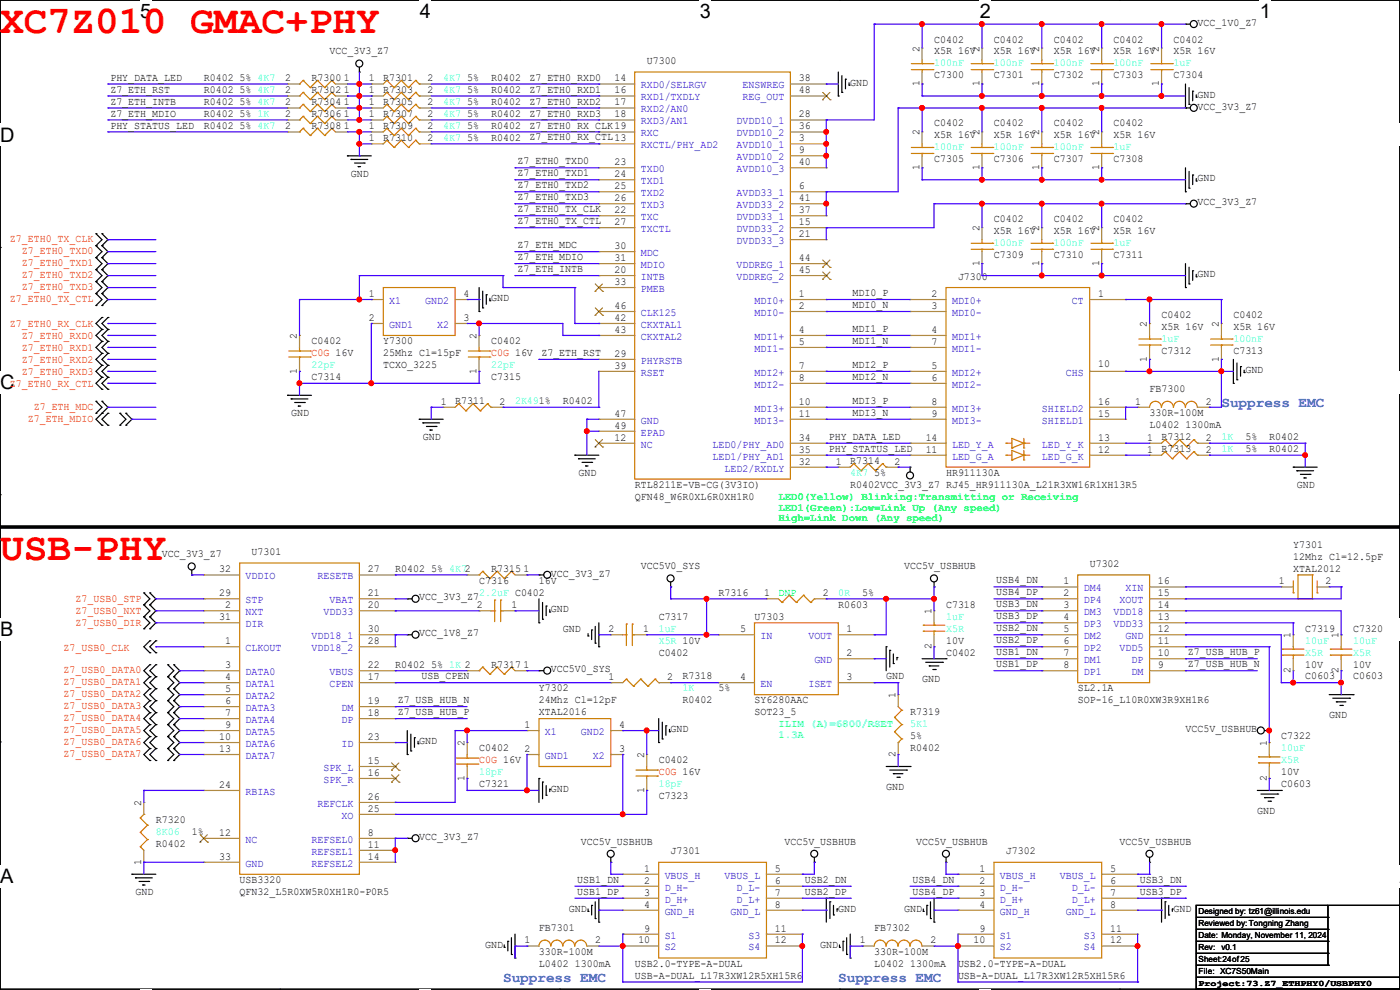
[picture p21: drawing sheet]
<svg xmlns="http://www.w3.org/2000/svg" width="297mm" height="210mm" viewBox="0 0 297 210" stroke-linecap="round" stroke-linejoin="round" font-family="sans-serif">
<defs><g id="words">
<g font-size="8.4" fill="#f00">
<text x="0" y="7.1">XC7Z010 GMAC+PHY</text>
<text x="0" y="118.8">USB-PHY</text>
</g>
<g font-size="4.2">
<text x="29.7" y="3.9">5</text>
<text x="89.1" y="3.9">4</text>
<text x="148.5" y="3.9">3</text>
<text x="207.9" y="3.9">2</text>
<text x="267.3" y="3.9">1</text>
<text x="0" y="30.1">D</text>
<text x="0" y="82.5">C</text>
<text x="0" y="135">B</text>
<text x="0" y="187.4">A</text>
<text x="297" y="187.4">A</text>
</g>
<g font-size="3" fill="#0080ff">
<text x="259.1" y="86.4">Suppress EMC</text>
<text x="106.7" y="208.3">Suppress EMC</text>
<text x="177.8" y="208.3">Suppress EMC</text>
</g>
<g font-size="2.3">
<text x="254" y="5.5">VCC_1V0_Z7</text>
<text x="69.9" y="11.6">VCC_3V3_Z7</text>
<text x="195.1" y="11" transform="rotate(-90 195.1 11)">2</text>
<text x="198.2" y="9">C0402</text>
<text x="198.2" y="11.6">X5R 16V</text>
<text x="207.8" y="11" transform="rotate(-90 207.8 11)">2</text>
<text x="210.9" y="9">C0402</text>
<text x="210.9" y="11.6">X5R 16V</text>
<text x="220.5" y="11" transform="rotate(-90 220.5 11)">2</text>
<text x="223.6" y="9">C0402</text>
<text x="223.6" y="11.6">X5R 16V</text>
<text x="233.2" y="11" transform="rotate(-90 233.2 11)">2</text>
<text x="236.3" y="9">C0402</text>
<text x="236.3" y="11.6">X5R 16V</text>
<text x="245.9" y="11" transform="rotate(-90 245.9 11)">2</text>
<text x="249" y="9">C0402</text>
<text x="249" y="11.6">X5R 16V</text>
<text x="23.4" y="17.1">PHY_DATA_LED</text>
<text x="43.2" y="17.1">R0402 5% 4K7</text>
<text x="60.5" y="17.3">2</text>
<text x="66.1" y="17.1">R7300</text>
<text x="72.9" y="17.3">1</text>
<text x="78.3" y="17.3">1</text>
<text x="81.3" y="17.1">R7301</text>
<text x="90.7" y="17.3">2</text>
<text x="99.1" y="17.1">5%</text>
<text x="104.2" y="17.1">R0402</text>
<text x="112.3" y="17.1">Z7_ETH0_RXD0</text>
<text x="130.3" y="17.3">14</text>
<text x="137.2" y="13.6">U7300</text>
<text x="169.5" y="17.3">38</text>
<text x="198.2" y="16.6">C7300</text>
<text x="210.9" y="16.6">C7301</text>
<text x="223.6" y="16.6">C7302</text>
<text x="236.3" y="16.6">C7303</text>
<text x="249" y="16.6">C7304</text>
<text x="23.4" y="19.6">Z7_ETH_RST</text>
<text x="23.4" y="22.2">Z7_ETH_INTB</text>
<text x="43.2" y="19.7">R0402 5% 4K7</text>
<text x="43.2" y="22.2">R0402 5% 4K7</text>
<text x="60.5" y="19.8">2</text>
<text x="60.5" y="22.4">2</text>
<text x="66.1" y="19.7">R7302</text>
<text x="66.1" y="22.2">R7304</text>
<text x="72.9" y="19.8">1</text>
<text x="72.9" y="22.4">1</text>
<text x="78.3" y="19.8">1</text>
<text x="78.3" y="22.4">1</text>
<text x="81.3" y="19.7">R7303</text>
<text x="81.3" y="22.2">R7305</text>
<text x="90.7" y="19.8">2</text>
<text x="90.7" y="22.4">2</text>
<text x="99.1" y="19.7">5%</text>
<text x="99.1" y="22.2">5%</text>
<text x="104.2" y="19.7">R0402</text>
<text x="104.2" y="22.2">R0402</text>
<text x="112.3" y="19.6">Z7_ETH0_RXD1</text>
<text x="112.3" y="22.2">Z7_ETH0_RXD2</text>
<text x="130.3" y="19.8">16</text>
<text x="130.3" y="22.4">17</text>
<text x="169.5" y="19.8">48</text>
<text x="180.4" y="18.2">GND</text>
<text x="195.1" y="18.3" transform="rotate(-90 195.1 18.3)">1</text>
<text x="207.8" y="18.3" transform="rotate(-90 207.8 18.3)">1</text>
<text x="220.5" y="18.3" transform="rotate(-90 220.5 18.3)">1</text>
<text x="233.2" y="18.3" transform="rotate(-90 233.2 18.3)">1</text>
<text x="245.9" y="18.3" transform="rotate(-90 245.9 18.3)">1</text>
<text x="254" y="20.7">GND</text>
<text x="254" y="23.2">VCC_3V3_Z7</text>
<text x="23.4" y="27.3">PHY_STATUS_LED</text>
<text x="23.4" y="24.7">Z7_ETH_MDIO</text>
<text x="43.2" y="27.3">R0402 5% 4K7</text>
<text x="43.2" y="24.8">R0402 5% 1K</text>
<text x="60.5" y="27.4">2</text>
<text x="60.5" y="24.9">2</text>
<text x="66.1" y="27.3">R7308</text>
<text x="66.1" y="24.8">R7306</text>
<text x="72.9" y="27.4">1</text>
<text x="72.9" y="24.9">1</text>
<text x="78.3" y="24.9">1</text>
<text x="78.3" y="30">1</text>
<text x="78.3" y="27.4">1</text>
<text x="81.3" y="24.8">R7307</text>
<text x="81.3" y="29.8">R7310</text>
<text x="81.3" y="27.3">R7309</text>
<text x="90.7" y="24.9">2</text>
<text x="90.7" y="30">2</text>
<text x="90.7" y="27.4">2</text>
<text x="99.1" y="24.8">5%</text>
<text x="99.1" y="29.8">5%</text>
<text x="99.1" y="27.3">5%</text>
<text x="104.2" y="24.8">R0402</text>
<text x="104.2" y="29.8">R0402</text>
<text x="104.2" y="27.3">R0402</text>
<text x="112.3" y="27.3">Z7_ETH0_RX_CLK19</text>
<text x="112.3" y="29.8">Z7_ETH0_RX_CTL13</text>
<text x="112.3" y="24.7">Z7_ETH0_RXD3</text>
<text x="130.3" y="24.9">18</text>
<text x="169.5" y="24.9">28</text>
<text x="169.5" y="27.4">36</text>
<text x="169.5" y="30">3</text>
<text x="195.1" y="28.7" transform="rotate(-90 195.1 28.7)">2</text>
<text x="198.2" y="26.8">C0402</text>
<text x="198.2" y="29.3">X5R 16V</text>
<text x="207.8" y="28.7" transform="rotate(-90 207.8 28.7)">2</text>
<text x="210.9" y="26.8">C0402</text>
<text x="210.9" y="29.3">X5R 16V</text>
<text x="220.5" y="28.7" transform="rotate(-90 220.5 28.7)">2</text>
<text x="223.6" y="26.8">C0402</text>
<text x="223.6" y="29.3">X5R 16V</text>
<text x="233.2" y="28.7" transform="rotate(-90 233.2 28.7)">2</text>
<text x="236.3" y="26.8">C0402</text>
<text x="236.3" y="29.3">X5R 16V</text>
<text x="109.8" y="34.9">Z7_ETH0_TXD0</text>
<text x="130.3" y="35.1">23</text>
<text x="169.5" y="32.5">9</text>
<text x="169.5" y="35.1">40</text>
<text x="198.2" y="34.4">C7305</text>
<text x="210.9" y="34.4">C7306</text>
<text x="223.6" y="34.4">C7307</text>
<text x="236.3" y="34.4">C7308</text>
<text x="74.5" y="37.5">GND</text>
<text x="109.8" y="37.4">Z7_ETH0_TXD1</text>
<text x="109.8" y="40">Z7_ETH0_TXD2</text>
<text x="130.3" y="37.6">24</text>
<text x="130.3" y="40.1">25</text>
<text x="169.5" y="40.1">6</text>
<text x="195.1" y="36.1" transform="rotate(-90 195.1 36.1)">1</text>
<text x="207.8" y="36.1" transform="rotate(-90 207.8 36.1)">1</text>
<text x="220.5" y="36.1" transform="rotate(-90 220.5 36.1)">1</text>
<text x="233.2" y="36.1" transform="rotate(-90 233.2 36.1)">1</text>
<text x="254" y="38.5">GND</text>
<text x="109.8" y="45">Z7_ETH0_TX_CLK</text>
<text x="109.8" y="47.6">Z7_ETH0_TX_CTL</text>
<text x="109.8" y="42.5">Z7_ETH0_TXD3</text>
<text x="130.3" y="42.7">26</text>
<text x="130.3" y="45.2">22</text>
<text x="130.3" y="47.8">27</text>
<text x="169.5" y="42.7">41</text>
<text x="169.5" y="45.2">37</text>
<text x="169.5" y="47.8">15</text>
<text x="210.9" y="47.1">C0402</text>
<text x="223.6" y="47.1">C0402</text>
<text x="236.3" y="47.1">C0402</text>
<text x="254" y="43.6">VCC_3V3_Z7</text>
<text x="109.8" y="52.7">Z7_ETH_MDC</text>
<text x="130.3" y="52.8">30</text>
<text x="169.5" y="50.3">21</text>
<text x="207.8" y="49.1" transform="rotate(-90 207.8 49.1)">2</text>
<text x="210.9" y="49.7">X5R 16V</text>
<text x="220.5" y="49.1" transform="rotate(-90 220.5 49.1)">2</text>
<text x="223.6" y="49.7">X5R 16V</text>
<text x="233.2" y="49.1" transform="rotate(-90 233.2 49.1)">2</text>
<text x="236.3" y="49.7">X5R 16V</text>
<text x="109.8" y="55.2">Z7_ETH_MDIO</text>
<text x="109.8" y="57.7">Z7_ETH_INTB</text>
<text x="130.3" y="55.4">31</text>
<text x="130.3" y="57.9">20</text>
<text x="169.5" y="55.4">44</text>
<text x="169.5" y="57.9">45</text>
<text x="203.2" y="59.3">J7300</text>
<text x="207.8" y="56.4" transform="rotate(-90 207.8 56.4)">1</text>
<text x="210.9" y="54.7">C7309</text>
<text x="220.5" y="56.4" transform="rotate(-90 220.5 56.4)">1</text>
<text x="223.6" y="54.7">C7310</text>
<text x="233.2" y="56.4" transform="rotate(-90 233.2 56.4)">1</text>
<text x="236.3" y="54.7">C7311</text>
<text x="254" y="58.8">GND</text>
<text x="78.3" y="63">1</text>
<text x="98.3" y="63">4</text>
<text x="104.2" y="63.9">GND</text>
<text x="130.3" y="60.5">33</text>
<text x="130.3" y="65.5">46</text>
<text x="169.5" y="63">1</text>
<text x="169.5" y="65.5">2</text>
<text x="180.9" y="62.8">MDI0_P</text>
<text x="180.9" y="65.4">MDI0_N</text>
<text x="197.7" y="63">2</text>
<text x="197.7" y="65.5">3</text>
<text x="233" y="63">1</text>
<text x="63" y="71.9" transform="rotate(-90 63 71.9)">2</text>
<text x="78.3" y="68.1">2</text>
<text x="98.3" y="68.1">3</text>
<text x="101.1" y="71.9" transform="rotate(-90 101.1 71.9)">2</text>
<text x="130.3" y="68.1">42</text>
<text x="130.3" y="70.6">43</text>
<text x="169.5" y="70.6">4</text>
<text x="180.9" y="70.4">MDI1_P</text>
<text x="197.7" y="70.6">4</text>
<text x="243.3" y="69.4" transform="rotate(-90 243.3 69.4)">2</text>
<text x="246.4" y="67.4">C0402</text>
<text x="246.4" y="70">X5R 16V</text>
<text x="258.6" y="69.4" transform="rotate(-90 258.6 69.4)">2</text>
<text x="261.7" y="67.4">C0402</text>
<text x="261.7" y="70">X5R 16V</text>
<text x="66.1" y="73">C0402</text>
<text x="81.3" y="73">Y7300</text>
<text x="81.3" y="75.6">25Mhz Cl=15pF</text>
<text x="104.2" y="73">C0402</text>
<text x="114.9" y="75.5">Z7_ETH_RST</text>
<text x="130.3" y="75.7">29</text>
<text x="169.5" y="73.2">5</text>
<text x="180.9" y="73">MDI1_N</text>
<text x="197.7" y="73.2">7</text>
<text x="233" y="77.9">10</text>
<text x="243.3" y="76.8" transform="rotate(-90 243.3 76.8)">1</text>
<text x="246.4" y="75.1">C7312</text>
<text x="258.6" y="76.8" transform="rotate(-90 258.6 76.8)">1</text>
<text x="261.7" y="75.1">C7313</text>
<text x="63" y="79.3" transform="rotate(-90 63 79.3)">1</text>
<text x="66.1" y="80.6">C7314</text>
<text x="81.3" y="78.1">TCXO_3225</text>
<text x="101.1" y="79.3" transform="rotate(-90 101.1 79.3)">1</text>
<text x="104.2" y="80.6">C7315</text>
<text x="130.3" y="78.2">39</text>
<text x="169.5" y="78.2">7</text>
<text x="169.5" y="80.8">8</text>
<text x="180.9" y="78.1">MDI2_P</text>
<text x="180.9" y="80.6">MDI2_N</text>
<text x="197.7" y="78.2">5</text>
<text x="197.7" y="80.8">6</text>
<text x="243.9" y="83.2">FB7300</text>
<text x="264.2" y="79.1">GND</text>
<text x="61.8" y="88.3">GND</text>
<text x="93.5" y="85.9">1</text>
<text x="96.6" y="85.7">R7311</text>
<text x="106" y="85.9">2</text>
<text x="119.4" y="85.7">R0402</text>
<text x="130.3" y="88.4">47</text>
<text x="169.5" y="85.9">10</text>
<text x="169.5" y="88.4">11</text>
<text x="180.9" y="85.7">MDI3_P</text>
<text x="180.9" y="88.2">MDI3_N</text>
<text x="197.7" y="85.9">8</text>
<text x="197.7" y="88.4">9</text>
<text x="233" y="88.4">15</text>
<text x="233" y="85.9">16</text>
<text x="240.8" y="85.9">1</text>
<text x="243.9" y="88.3">330R-100M 25%</text>
<text x="255.8" y="85.9">2</text>
<text x="89.7" y="93.3">GND</text>
<text x="130.3" y="90.9">49</text>
<text x="130.3" y="93.5">12</text>
<text x="169.5" y="93.5">34</text>
<text x="175.8" y="95.8">PHY_STATUS_LED</text>
<text x="175.8" y="93.3">PHY_DATA_LED</text>
<text x="196.4" y="93.5">14</text>
<text x="233" y="93.5">13</text>
<text x="243.4" y="93.5">1</text>
<text x="243.9" y="90.8">L0402 1300mA</text>
<text x="246.4" y="93.3">R7312</text>
<text x="246.4" y="95.9">R7313</text>
<text x="255.8" y="93.5">2</text>
<text x="264.2" y="93.3">5%</text>
<text x="264.2" y="95.9">5%</text>
<text x="269.3" y="93.3">R0402</text>
<text x="269.3" y="95.9">R0402</text>
<text x="122.7" y="101">GND</text>
<text x="169.5" y="96">35</text>
<text x="169.5" y="98.6">32</text>
<text x="177.3" y="98.6">1</text>
<text x="180.4" y="98.4">R7314</text>
<text x="185.5" y="101">5%</text>
<text x="189.8" y="98.6">2</text>
<text x="196.4" y="96">11</text>
<text x="200.7" y="101">HR911130A</text>
<text x="233" y="96">12</text>
<text x="243.4" y="96">1</text>
<text x="255.8" y="96">2</text>
<text x="134.7" y="103.5">RTL8211E-VB-CG(3V3IO)</text>
<text x="134.7" y="106">QFN48_W6R0XL6R0XH1R0</text>
<text x="180.4" y="103.5">R0402VCC_3V3_Z7 RJ45_HR911130A_L21R3XW16R1XH13R5</text>
<text x="275.1" y="103.5">GND</text>
<text x="34.3" y="118.2">VCC_3V3_Z7</text>
<text x="53.4" y="117.7">U7301</text>
<text x="274.4" y="116.2">Y7301</text>
<text x="274.4" y="118.7">12Mhz Cl=12.5pF</text>
<text x="46.5" y="121.4">32</text>
<text x="78" y="121.4">27</text>
<text x="83.9" y="121.3">R0402 5% 4K72</text>
<text x="101.6" y="123.8">C7316 X5R 16V</text>
<text x="104.2" y="121.3">R7315</text>
<text x="111" y="121.4">1</text>
<text x="116.9" y="122.3">VCC_3V3_Z7</text>
<text x="135.9" y="120.8">VCC5V0_SYS</text>
<text x="191.8" y="120.8">VCC5V_USBHUB</text>
<text x="211.4" y="123.8">USB4_DN</text>
<text x="225.6" y="124">1</text>
<text x="231.2" y="120.3">U7302</text>
<text x="245.7" y="124">16</text>
<text x="271.3" y="124">1</text>
<text x="274.4" y="121.3">XTAL2012</text>
<text x="281.2" y="124">2</text>
<text x="46.5" y="126.5">29</text>
<text x="46.5" y="131.6">31</text>
<text x="47.8" y="129">2</text>
<text x="78" y="126.5">21</text>
<text x="78" y="129">20</text>
<text x="88.9" y="127.4">VCC_3V3_Z7</text>
<text x="101.1" y="129">2</text>
<text x="108.5" y="129">1</text>
<text x="116.9" y="129.9">GND</text>
<text x="139.7" y="131.4">C7317</text>
<text x="152.4" y="126.4">R7316</text>
<text x="160.1" y="131.4">U7303</text>
<text x="162.1" y="126.5">1</text>
<text x="174.5" y="126.5">2</text>
<text x="177.8" y="128.9">R0603</text>
<text x="182.9" y="126.4">5%</text>
<text x="197.6" y="130.3" transform="rotate(-90 197.6 130.3)">1</text>
<text x="200.7" y="128.9">C7318</text>
<text x="211.4" y="131.4">USB3_DP</text>
<text x="211.4" y="126.3">USB4_DP</text>
<text x="211.4" y="128.9">USB3_DN</text>
<text x="225.6" y="126.5">2</text>
<text x="225.6" y="129">3</text>
<text x="225.6" y="131.6">4</text>
<text x="245.7" y="126.5">15</text>
<text x="245.7" y="129">14</text>
<text x="245.7" y="131.6">13</text>
<text x="47.8" y="136.7">1</text>
<text x="78" y="134.1">30</text>
<text x="78" y="136.7">28</text>
<text x="88.9" y="135">VCC_1V8_Z7</text>
<text x="119.4" y="134">GND</text>
<text x="129.1" y="134.1">2</text>
<text x="136.4" y="134.1">1</text>
<text x="157" y="134.1">5</text>
<text x="179.6" y="134.1">1</text>
<text x="197.6" y="137.7" transform="rotate(-90 197.6 137.7)">2</text>
<text x="200.7" y="136.5">10V</text>
<text x="211.4" y="136.5">USB2_DP</text>
<text x="211.4" y="133.9">USB2_DN</text>
<text x="225.6" y="134.1">5</text>
<text x="225.6" y="136.7">6</text>
<text x="245.7" y="134.1">12</text>
<text x="245.7" y="136.7">11</text>
<text x="273.8" y="135.4" transform="rotate(-90 273.8 135.4)">1</text>
<text x="276.9" y="134">C7319</text>
<text x="284" y="135.4" transform="rotate(-90 284 135.4)">1</text>
<text x="287.1" y="134">C7320</text>
<text x="47.8" y="141.7">3</text>
<text x="78" y="141.7">22</text>
<text x="83.9" y="141.6">R0402 5% 1K 2</text>
<text x="104.2" y="141.6">R7317</text>
<text x="111" y="141.7">1</text>
<text x="116.9" y="142.6">VCC5V0_SYS</text>
<text x="139.7" y="139.1">C0402</text>
<text x="179.6" y="139.2">2</text>
<text x="200.7" y="139.1">C0402</text>
<text x="211.4" y="141.6">USB1_DP</text>
<text x="211.4" y="139">USB1_DN</text>
<text x="225.6" y="139.2">7</text>
<text x="225.6" y="141.7">8</text>
<text x="245.7" y="139.2">10</text>
<text x="245.7" y="141.7">9</text>
<text x="252" y="141.6">Z7_USB_HUB_N</text>
<text x="252" y="139">Z7_USB_HUB_P</text>
<text x="273.8" y="142.8" transform="rotate(-90 273.8 142.8)">2</text>
<text x="276.9" y="141.6">10V</text>
<text x="284" y="142.8" transform="rotate(-90 284 142.8)">2</text>
<text x="287.1" y="141.6">10V</text>
<text x="47.8" y="144.3">4</text>
<text x="47.8" y="146.8">5</text>
<text x="47.8" y="149.4">6</text>
<text x="78" y="144.3">17</text>
<text x="78" y="149.4">19</text>
<text x="84.4" y="149.2">Z7_USB_HUB_N</text>
<text x="89.5" y="144.1">USB_CPEN</text>
<text x="114.3" y="146.7">Y7302</text>
<text x="114.3" y="149.2">24Mhz Cl=12pF</text>
<text x="129.1" y="144.3">1</text>
<text x="141.5" y="144.3">2</text>
<text x="144.8" y="144.1">R7318</text>
<text x="144.8" y="149.2">R0402</text>
<text x="152.4" y="146.7">5%</text>
<text x="157" y="144.3">4</text>
<text x="160.1" y="149.2">SY6280AAC</text>
<text x="179.6" y="144.3">3</text>
<text x="188" y="144.1">GND</text>
<text x="190" y="148.1" transform="rotate(-90 190 148.1)">1</text>
<text x="195.6" y="144.7">GND</text>
<text x="228.6" y="146.7">SL2.1A</text>
<text x="228.6" y="149.2">SOP-16_L10R0XW3R9XH1R6</text>
<text x="276.9" y="144.1">C0603</text>
<text x="287.1" y="144.1">C0603</text>
<text x="47.8" y="151.9">7</text>
<text x="47.8" y="154.4">9</text>
<text x="78" y="151.9">18</text>
<text x="84.4" y="151.7">Z7_USB_HUB_P</text>
<text x="111.3" y="154.4">1</text>
<text x="114.3" y="151.8">XTAL2016</text>
<text x="131.4" y="154.4">4</text>
<text x="142.3" y="155.3">GND</text>
<text x="160.1" y="151.8">SOT23_5</text>
<text x="193.1" y="151.8">R7319</text>
<text x="251.5" y="155.3">VCC5V_USBHUB</text>
<text x="282" y="152.3">GND</text>
<text x="46.5" y="157">10</text>
<text x="46.5" y="159.5">13</text>
<text x="78" y="157">23</text>
<text x="88.9" y="157.9">GND</text>
<text x="98.6" y="158.3" transform="rotate(-90 98.6 158.3)">2</text>
<text x="101.6" y="159.4">C0402</text>
<text x="111.3" y="159.5">2</text>
<text x="131.4" y="159.5">3</text>
<text x="136.7" y="160.8" transform="rotate(-90 136.7 160.8)">2</text>
<text x="139.7" y="161.9">C0402</text>
<text x="190" y="160.6" transform="rotate(-90 190 160.6)">2</text>
<text x="193.1" y="159.4">R0402</text>
<text x="193.1" y="156.8">5%</text>
<text x="268.7" y="158.3" transform="rotate(-90 268.7 158.3)">1</text>
<text x="271.8" y="156.8">C7322</text>
<text x="46.5" y="167.1">24</text>
<text x="78" y="162.1">15</text>
<text x="78" y="164.6">16</text>
<text x="98.6" y="165.7" transform="rotate(-90 98.6 165.7)">1</text>
<text x="101.6" y="167">C7321</text>
<text x="188" y="167.5">GND</text>
<text x="268.7" y="165.7" transform="rotate(-90 268.7 165.7)">2</text>
<text x="271.8" y="167">C0603</text>
<text x="271.8" y="164.5">10V</text>
<text x="30" y="171" transform="rotate(-90 30 171)">2</text>
<text x="78" y="169.7">26</text>
<text x="78" y="172.2">25</text>
<text x="116.9" y="168">GND</text>
<text x="136.7" y="168.2" transform="rotate(-90 136.7 168.2)">1</text>
<text x="139.7" y="169.5">C7323</text>
<text x="266.7" y="172.6">GND</text>
<text x="33.1" y="174.6">R7320</text>
<text x="33.1" y="179.7">R0402</text>
<text x="40.7" y="177.2">1%</text>
<text x="46.5" y="177.3">12</text>
<text x="78" y="177.3">8</text>
<text x="78" y="179.8">11</text>
<text x="88.9" y="178.2">VCC_3V3_Z7</text>
<text x="123.2" y="179.2">VCC5V_USBHUB</text>
<text x="166.4" y="179.2">VCC5V_USBHUB</text>
<text x="194.4" y="179.2">VCC5V_USBHUB</text>
<text x="237.5" y="179.2">VCC5V_USBHUB</text>
<text x="30" y="183.4" transform="rotate(-90 30 183.4)">1</text>
<text x="46.5" y="182.4">33</text>
<text x="78" y="182.4">14</text>
<text x="136.7" y="184.9">1</text>
<text x="142.3" y="181.2">J7301</text>
<text x="164.4" y="184.9">5</text>
<text x="207.8" y="184.9">1</text>
<text x="213.4" y="181.2">J7302</text>
<text x="235.5" y="184.9">5</text>
<text x="28.7" y="189.9">GND</text>
<text x="50.8" y="187.3">USB3320</text>
<text x="50.8" y="189.9">QFN32_L5R0XW5R0XH1R0-P0R5</text>
<text x="122.5" y="187.3">USB1_DN</text>
<text x="122.5" y="189.8">USB1_DP</text>
<text x="136.7" y="190">3</text>
<text x="136.7" y="187.5">2</text>
<text x="164.4" y="187.5">6</text>
<text x="164.4" y="190">7</text>
<text x="170.7" y="187.3">USB2_DN</text>
<text x="170.7" y="189.8">USB2_DP</text>
<text x="193.6" y="187.3">USB4_DN</text>
<text x="193.6" y="189.8">USB4_DP</text>
<text x="207.8" y="190">3</text>
<text x="207.8" y="187.5">2</text>
<text x="235.5" y="187.5">6</text>
<text x="235.5" y="190">7</text>
<text x="241.9" y="187.3">USB3_DN</text>
<text x="241.9" y="189.8">USB3_DP</text>
<text x="114.3" y="197.5">FB7301</text>
<text x="120.7" y="193.4">GND</text>
<text x="136.7" y="192.5">4</text>
<text x="136.7" y="197.6">9</text>
<text x="164.4" y="197.6">11</text>
<text x="164.4" y="192.5">8</text>
<text x="177.8" y="193.4">GND</text>
<text x="185.5" y="197.5">FB7302</text>
<text x="191.8" y="193.4">GND</text>
<text x="207.8" y="192.5">4</text>
<text x="207.8" y="197.6">9</text>
<text x="235.5" y="197.6">11</text>
<text x="235.5" y="192.5">8</text>
<text x="249" y="193.4">GND</text>
<text x="102.9" y="201">GND</text>
<text x="111.3" y="200.2">1</text>
<text x="114.3" y="202.6">330R-100M 25%</text>
<text x="126.3" y="200.2">2</text>
<text x="135.4" y="200.2">10</text>
<text x="164.4" y="200.2">12</text>
<text x="174" y="201">GND</text>
<text x="182.4" y="200.2">1</text>
<text x="185.5" y="202.6">330R-100M 25%</text>
<text x="197.4" y="200.2">2</text>
<text x="206.5" y="200.2">10</text>
<text x="235.5" y="200.2">12</text>
<text x="114.3" y="205.1">L0402 1300mA</text>
<text x="134.7" y="205.1">USB2.0-TYPE-A-DUAL</text>
<text x="134.7" y="207.6">USB-A-DUAL_L17R3XW12R5XH15R6</text>
<text x="185.5" y="205.1">L0402 1300mA</text>
<text x="203.2" y="205.1">USB2.0-TYPE-A-DUAL</text>
<text x="203.2" y="207.6">USB-A-DUAL_L17R3XW12R5XH15R6</text>
</g>
<g font-size="2.3" fill="#0ff">
<text x="94" y="17.1">4K7</text>
<text x="198.2" y="14.1">100nF</text>
<text x="210.9" y="14.1">100nF</text>
<text x="223.6" y="14.1">100nF</text>
<text x="236.3" y="14.1">100nF</text>
<text x="249" y="14.1">1uF</text>
<text x="94" y="19.7">4K7</text>
<text x="94" y="22.2">4K7</text>
<text x="94" y="24.8">4K7</text>
<text x="94" y="29.8">4K7</text>
<text x="94" y="27.3">4K7</text>
<text x="198.2" y="31.9">100nF</text>
<text x="210.9" y="31.9">100nF</text>
<text x="223.6" y="31.9">100nF</text>
<text x="236.3" y="31.9">1uF</text>
<text x="210.9" y="52.2">100nF</text>
<text x="223.6" y="52.2">100nF</text>
<text x="236.3" y="52.2">1uF</text>
<text x="246.4" y="72.5">1uF</text>
<text x="261.7" y="72.5">100nF</text>
<text x="66.1" y="78.1">22pF</text>
<text x="104.2" y="78.1">22pF</text>
<text x="109.3" y="85.7">2K491%</text>
<text x="259.1" y="93.3">1K</text>
<text x="259.1" y="95.9">1K</text>
<text x="180.4" y="101">4K7</text>
<text x="101.6" y="126.4">2.2uF C0402</text>
<text x="177.8" y="126.4">0R</text>
<text x="200.7" y="131.4">1uF</text>
<text x="139.7" y="134">1uF</text>
<text x="139.7" y="136.5">X5R 10V</text>
<text x="200.7" y="134">X5R</text>
<text x="276.9" y="136.5">10uF</text>
<text x="287.1" y="136.5">10uF</text>
<text x="276.9" y="139.1">X5R</text>
<text x="287.1" y="139.1">X5R</text>
<text x="144.8" y="146.7">1K</text>
<text x="165.1" y="154.3">ILIM (A)=6800/RSET</text>
<text x="193.1" y="154.3">5K1</text>
<text x="165.1" y="156.6">1.3A</text>
<text x="271.8" y="159.4">10uF</text>
<text x="271.8" y="161.9">X5R</text>
<text x="101.6" y="164.5">18pF</text>
<text x="139.7" y="167">18pF</text>
<text x="33.1" y="177.2">8K06</text>
</g>
<g font-size="2.3" fill="#00c">
<text x="135.9" y="18.8">RXD0/SELRGV</text>
<text x="135.9" y="21.3">RXD1/TXDLY</text>
<text x="135.9" y="23.8">RXD2/AN0</text>
<text x="157.5" y="18.8">ENSWREG</text>
<text x="157.5" y="21.3">REG_OUT</text>
<text x="135.9" y="26.4">RXD3/AN1</text>
<text x="135.9" y="28.9">RXC</text>
<text x="156.3" y="26.4">DVDD10_1</text>
<text x="156.3" y="28.9">DVDD10_2</text>
<text x="135.9" y="31.5">RXCTL/PHY_AD2</text>
<text x="156.3" y="31.5">AVDD10_1</text>
<text x="156.3" y="34">AVDD10_2</text>
<text x="135.9" y="36.5">TXD0</text>
<text x="135.9" y="39.1">TXD1</text>
<text x="135.9" y="41.6">TXD2</text>
<text x="156.3" y="36.5">AVDD10_3</text>
<text x="156.3" y="41.6">AVDD33_1</text>
<text x="135.9" y="44.2">TXD3</text>
<text x="135.9" y="46.7">TXC</text>
<text x="156.3" y="44.2">AVDD33_2</text>
<text x="156.3" y="46.7">DVDD33_1</text>
<text x="135.9" y="49.2">TXCTL</text>
<text x="156.3" y="49.2">DVDD33_2</text>
<text x="156.3" y="51.8">DVDD33_3</text>
<text x="135.9" y="54.3">MDC</text>
<text x="135.9" y="56.9">MDIO</text>
<text x="135.9" y="59.4">INTB</text>
<text x="156.3" y="56.9">VDDREG_1</text>
<text x="156.3" y="59.4">VDDREG_2</text>
<text x="82.6" y="64.5">X1</text>
<text x="90.2" y="64.5">GND2</text>
<text x="135.9" y="61.9">PMEB</text>
<text x="160.1" y="64.5">MDI0+</text>
<text x="202" y="64.5">MDI0+</text>
<text x="227.4" y="64.5">CT</text>
<text x="82.6" y="69.6">GND1</text>
<text x="92.8" y="69.6">X2</text>
<text x="135.9" y="67">CLK125</text>
<text x="135.9" y="69.6">CKXTAL1</text>
<text x="160.1" y="67">MDI0-</text>
<text x="202" y="67">MDI0-</text>
<text x="135.9" y="72.1">CKXTAL2</text>
<text x="135.9" y="77.2">PHYRSTB</text>
<text x="160.1" y="72.1">MDI1+</text>
<text x="160.1" y="74.6">MDI1-</text>
<text x="202" y="72.1">MDI1+</text>
<text x="202" y="74.6">MDI1-</text>
<text x="135.9" y="79.7">RSET</text>
<text x="160.1" y="79.7">MDI2+</text>
<text x="160.1" y="82.3">MDI2-</text>
<text x="202" y="79.7">MDI2+</text>
<text x="202" y="82.3">MDI2-</text>
<text x="226.1" y="79.7">CHS</text>
<text x="135.9" y="89.9">GND</text>
<text x="160.1" y="87.3">MDI3+</text>
<text x="160.1" y="89.9">MDI3-</text>
<text x="202" y="87.3">MDI3+</text>
<text x="202" y="89.9">MDI3-</text>
<text x="221" y="89.9">SHIELD1</text>
<text x="221" y="87.3">SHIELD2</text>
<text x="135.9" y="92.4">EPAD</text>
<text x="135.9" y="95">NC</text>
<text x="151.2" y="95">LED0/PHY_AD0</text>
<text x="202" y="95">LED_Y_A</text>
<text x="221" y="95">LED_Y_K</text>
<text x="151.2" y="97.5">LED1/PHY_AD1</text>
<text x="153.7" y="100">LED2/RXDLY</text>
<text x="202" y="97.5">LED_G_A</text>
<text x="221" y="97.5">LED_G_K</text>
<text x="52.1" y="122.9">VDDIO</text>
<text x="67.4" y="122.9">RESETB</text>
<text x="229.9" y="125.4">DM4</text>
<text x="238.8" y="125.4">XIN</text>
<text x="52.1" y="128">STP</text>
<text x="52.1" y="130.5">NXT</text>
<text x="68.6" y="130.5">VDD33</text>
<text x="69.9" y="128">VBAT</text>
<text x="229.9" y="128">DP4</text>
<text x="229.9" y="130.5">DM3</text>
<text x="236.3" y="130.5">VDD18</text>
<text x="237.5" y="128">XOUT</text>
<text x="52.1" y="133.1">DIR</text>
<text x="66.1" y="135.6">VDD18_1</text>
<text x="161.3" y="135.6">IN</text>
<text x="171.5" y="135.6">VOUT</text>
<text x="229.9" y="133.1">DP3</text>
<text x="229.9" y="135.6">DM2</text>
<text x="236.3" y="133.1">VDD33</text>
<text x="238.8" y="135.6">GND</text>
<text x="52.1" y="138.1">CLKOUT</text>
<text x="52.1" y="143.2">DATA0</text>
<text x="66.1" y="138.1">VDD18_2</text>
<text x="69.9" y="143.2">VBUS</text>
<text x="172.8" y="140.7">GND</text>
<text x="229.9" y="138.1">DP2</text>
<text x="229.9" y="140.7">DM1</text>
<text x="229.9" y="143.2">DP1</text>
<text x="237.5" y="138.1">VDD5</text>
<text x="240.1" y="140.7">DP</text>
<text x="240.1" y="143.2">DM</text>
<text x="52.1" y="145.8">DATA1</text>
<text x="52.1" y="148.3">DATA2</text>
<text x="69.9" y="145.8">CPEN</text>
<text x="161.3" y="145.8">EN</text>
<text x="171.5" y="145.8">ISET</text>
<text x="52.1" y="150.8">DATA3</text>
<text x="52.1" y="153.4">DATA4</text>
<text x="52.1" y="155.9">DATA5</text>
<text x="72.4" y="150.8">DM</text>
<text x="72.4" y="153.4">DP</text>
<text x="115.6" y="155.9">X1</text>
<text x="123.2" y="155.9">GND2</text>
<text x="52.1" y="158.5">DATA6</text>
<text x="52.1" y="161">DATA7</text>
<text x="72.4" y="158.5">ID</text>
<text x="115.6" y="161">GND1</text>
<text x="125.8" y="161">X2</text>
<text x="68.6" y="163.5">SPK_L</text>
<text x="68.6" y="166.1">SPK_R</text>
<text x="52.1" y="168.6">RBIAS</text>
<text x="67.4" y="171.2">REFCLK</text>
<text x="72.4" y="173.7">XO</text>
<text x="52.1" y="178.8">NC</text>
<text x="66.1" y="178.8">REFSEL0</text>
<text x="52.1" y="183.9">GND</text>
<text x="66.1" y="181.3">REFSEL1</text>
<text x="66.1" y="183.9">REFSEL2</text>
<text x="141" y="191.5">D_H+</text>
<text x="141" y="188.9">D_H-</text>
<text x="141" y="186.4">VBUS_H</text>
<text x="153.7" y="186.4">VBUS_L</text>
<text x="156.3" y="188.9">D_L-</text>
<text x="156.3" y="191.5">D_L+</text>
<text x="212.1" y="191.5">D_H+</text>
<text x="212.1" y="188.9">D_H-</text>
<text x="212.1" y="186.4">VBUS_H</text>
<text x="224.8" y="186.4">VBUS_L</text>
<text x="227.4" y="188.9">D_L-</text>
<text x="227.4" y="191.5">D_L+</text>
<text x="141" y="194">GND_H</text>
<text x="155" y="194">GND_L</text>
<text x="212.1" y="194">GND_H</text>
<text x="226.1" y="194">GND_L</text>
<text x="141" y="199.1">S1</text>
<text x="141" y="201.6">S2</text>
<text x="158.8" y="199.1">S3</text>
<text x="158.8" y="201.6">S4</text>
<text x="212.1" y="199.1">S1</text>
<text x="212.1" y="201.6">S2</text>
<text x="229.9" y="199.1">S3</text>
<text x="229.9" y="201.6">S4</text>
</g>
<g font-size="2.3" fill="#f00">
<text x="2.1" y="51.4">Z7_ETH0_TX_CLK</text>
<text x="4.6" y="54">Z7_ETH0_TXD0</text>
<text x="4.6" y="56.5">Z7_ETH0_TXD1</text>
<text x="4.6" y="59.1">Z7_ETH0_TXD2</text>
<text x="2.1" y="64.1">Z7_ETH0_TX_CTL</text>
<text x="4.6" y="61.6">Z7_ETH0_TXD3</text>
<text x="2.1" y="69.5">Z7_ETH0_RX_CLK</text>
<text x="4.6" y="72">Z7_ETH0_RXD0</text>
<text x="4.6" y="74.5">Z7_ETH0_RXD1</text>
<text x="4.6" y="77.1">Z7_ETH0_RXD2</text>
<text x="66.1" y="75.6">C0G 16V</text>
<text x="104.2" y="75.6">C0G 16V</text>
<text x="2.1" y="82.2">Z7_ETH0_RX_CTL</text>
<text x="4.6" y="79.6">Z7_ETH0_RXD3</text>
<text x="5.9" y="89.5">Z7_ETH_MDIO</text>
<text x="7.2" y="87">Z7_ETH_MDC</text>
<text x="16" y="127.6">Z7_USB0_STP</text>
<text x="16" y="130.2">Z7_USB0_NXT</text>
<text x="16" y="132.7">Z7_USB0_DIR</text>
<text x="13.5" y="142.9">Z7_USB0_DATA0</text>
<text x="13.5" y="138">Z7_USB0_CLK</text>
<text x="13.5" y="145.4">Z7_USB0_DATA1</text>
<text x="13.5" y="148">Z7_USB0_DATA2</text>
<text x="13.5" y="150.5">Z7_USB0_DATA3</text>
<text x="13.5" y="155.6">Z7_USB0_DATA5</text>
<text x="13.5" y="153">Z7_USB0_DATA4</text>
<text x="13.5" y="158.1">Z7_USB0_DATA6</text>
<text x="13.5" y="160.7">Z7_USB0_DATA7</text>
<text x="101.6" y="161.9">C0G 16V</text>
<text x="139.7" y="164.5">C0G 16V</text>
</g>
<g font-size="2.3" fill="#0f0">
<text x="165.1" y="106">LED0(Yellow) Blinking:Transmitting or Receiving</text>
<text x="165.1" y="108.3">LED1(Green):Low=Link Up (Any speed)</text>
<text x="165.1" y="110.6">High=Link Down (Any speed)</text>
<text x="165.1" y="126.4">DNP</text>
</g>
<g font-size="1.8">
<text x="254.3" y="193.9">Designed by: tz61@illinois.edu</text>
<text x="254.3" y="196.5">Reviewed by: Tongning Zhang</text>
<text x="254.3" y="199">Date: Monday, November 11, 2024</text>
<text x="254.3" y="201.6">Rev:</text>
<text x="259.1" y="201.6">v0.1</text>
<text x="254.3" y="204.1">Sheet:24of25</text>
<text x="254.3" y="209.1">Project:73.Z7_ETHPHY0/USBPHY0</text>
<text x="254.3" y="206.6">File: XC7S50Main</text>
</g>
</g></defs>
<path d="M0 0h297v209.8h-297z" fill="none" stroke="#000" stroke-width=".25"/>
<g fill="#fff">
<path d="M29.7 0h2.4v4.8h-2.4z"/>
<path d="M29.7 209.8h2.4v.2h-2.4z"/>
</g>
<path d="M59.4 0h.1M59.4 209.8h.1" fill="none" stroke="#000" stroke-width=".25"/>
<g fill="#fff">
<path d="M89.1 0h2.3v4.8h-2.3z"/>
<path d="M89.1 209.8h2.3v.2h-2.3z"/>
</g>
<path d="M118.8 0h.1M118.8 209.8h.1" fill="none" stroke="#000" stroke-width=".25"/>
<g fill="#fff">
<path d="M148.5 0h2.3v4.8h-2.3z"/>
<path d="M148.5 209.8h2.3v.2h-2.3z"/>
</g>
<path d="M178.2 0h.1M178.2 209.8h.1" fill="none" stroke="#000" stroke-width=".25"/>
<g fill="#fff">
<path d="M207.9 0h2.3v4.8h-2.3z"/>
<path d="M207.9 209.8h2.3v.2h-2.3z"/>
</g>
<path d="M237.6 0h.1M237.6 209.8h.1" fill="none" stroke="#000" stroke-width=".25"/>
<g fill="#fff">
<path d="M267.3 0h2.3v4.8h-2.3z"/>
<path d="M267.3 209.8h2.3v.2h-2.3z"/>
<path d="M0 26.2h3.1v4.8h-3.1z"/>
<path d="M297 26.2v4.8z"/>
<path d="M0 78.7h3.1v4.7h-3.1z"/>
<path d="M297 78.7v4.7z"/>
</g>
<path d="M0 52.5h.1M297 52.5h.1" fill="none" stroke="#000" stroke-width=".25"/>
<g fill="#fff">
<path d="M0 131.1h2.9v4.8h-2.9z"/>
<path d="M297 131.1v4.8z"/>
</g>
<path d="M0 104.9h.1M297 104.9h.1" fill="none" stroke="#000" stroke-width=".25"/>
<g fill="#fff">
<path d="M0 183.6h2.9v4.7h-2.9z"/>
<path d="M296.9 183.6h.1v4.7h-.1z"/>
</g>
<g fill="none" stroke="#000" stroke-width=".25">
<path d="M76.2 15.3h.1M76.2 14.3v1M177.8 15.3v5.1M178.6 19.6h.1M178.6 16v3.6M179.4 16.8h.1M179.4 16.8v2M180.1 18.1h.1M180.1 17.6v.5M251.5 5.1h.1M251.5 5.1h1M251.5 17.8v5.1"/>
<path d="M252.3 18.6v3.5M253 19.3h.1M253 19.3v2.1M73.7 33.1h.1M73.7 33.1h5.1M74.5 33.8h.1M74.5 33.8h3.5M75.2 34.6h2.1M76 35.3h.1M76 35.3h.5M77.3 34.6h.1M177.8 20.4h.1"/>
<path d="M251.5 22.9h.1M251.5 35.6v5.1M251.5 22.9h1M252.3 22.1h.1M252.3 39.9h.1M252.3 36.4v3.5M253 37.1h.1M253 37.1v2.1M253.8 20.6h.1M253.8 38.4h.1M253.8 20.1v.5M253.8 37.9v.5"/>
<path d="M20.4 52.1h.1M20.4 49.6h.1M20.4 54.7h.1M20.4 57.2h.1M20.4 59.7h.1M20.4 49.6l1.2 1.2-1.2 1.3M20.4 52.1l1.2 1.3-1.2 1.3M20.4 54.7l1.2 1.2-1.2 1.3M20.4 57.2l1.2 1.3-1.2 1.2M20.4 59.7l1.2 1.3-1.2 1.3M21.6 49.6h.1M21.6 52.1h.1"/>
<path d="M21.6 54.7h.1M21.6 57.2h.1M21.6 59.7h.1M21.6 49.6l1.3 1.2-1.3 1.3M21.6 52.1l1.3 1.3-1.3 1.3M21.6 54.7l1.3 1.2-1.3 1.3M21.6 57.2l1.3 1.3-1.3 1.2M21.6 59.7l1.3 1.3-1.3 1.3M251.5 40.7h.1M251.5 43.2h.1M251.5 55.9v5.1M251.5 43.2h1"/>
<path d="M252.3 56.7v3.5M253 57.4h.1M253 57.4v2.1M253.8 58.7h.1M253.8 58.2v.5M20.4 62.3h.1M20.4 64.8h.1M20.4 62.3l1.2 1.2-1.2 1.3M21.6 62.3h.1M21.6 64.8h.1M21.6 67.4h.1M21.6 69.9h.1"/>
<path d="M21.6 72.4h.1M21.6 75h.1M21.6 77.5h.1M21.6 62.3l1.3 1.2-1.3 1.3M21.6 67.4l-1.2 1.2 1.2 1.3M21.6 69.9l-1.2 1.3 1.2 1.2M21.6 72.4l-1.2 1.3 1.2 1.3M21.6 75l-1.2 1.2 1.2 1.3M21.6 77.5l-1.2 1.3 1.2 1.3M22.9 67.4h.1M22.9 69.9h.1M22.9 72.4h.1"/>
<path d="M22.9 75h.1M22.9 77.5h.1M22.9 67.4l-1.3 1.2 1.3 1.3M22.9 69.9l-1.3 1.3 1.3 1.2M22.9 72.4l-1.3 1.3 1.3 1.3M22.9 75l-1.3 1.2 1.3 1.3M22.9 77.5l-1.3 1.3 1.3 1.3M101.6 66.1h.1M101.6 61v5.1M102.4 65.3h.1M102.4 61.8v3.5M103.2 62.5h.1"/>
<path d="M103.2 62.5v2.1M103.9 63.8h.1M103.9 63.3v.5M251.5 61h.1M252.3 60.2h.1M261.7 76.2v5.1M262.4 77v3.6M263.2 77.8h.1M263.2 77.8v2M263.9 79h.1M263.9 78.5v.5M20.4 87.7h.1"/>
<path d="M20.4 85.1h.1M20.4 85.1l1.2 1.3-1.2 1.3M21.6 80.1h.1M21.6 82.6h.1M21.6 90.2h.1M21.6 87.7h.1M21.6 85.1h.1M21.6 80.1l-1.2 1.2 1.2 1.3M21.6 85.1l1.3 1.3-2.5 2.5 1.2 1.3M22.9 80.1h.1M22.9 82.6h.1M22.9 90.2h.1"/>
<path d="M22.9 87.7h.1M22.9 80.1l-1.3 1.2 1.3 1.3M22.9 87.7l-1.3 1.2 1.3 1.3M25.4 90.2h.1M25.4 87.7h.1M25.4 87.7l1.3 1.2-1.3 1.3M26.7 87.7h.1M26.7 90.2h.1M26.7 87.7l1.3 1.2-1.3 1.3M61 83.9h.1M61 83.9h5.1M61.8 84.6h.1"/>
<path d="M61.8 84.6h3.5M62.5 85.4h2.1M63.3 86.1h.1M63.3 86.1h.5M64.6 85.4h.1M88.9 88.9h.1M88.9 88.9h5.1M89.7 89.7h.1M89.7 89.7h3.6M90.5 90.5h2M91.2 91.2h.1M91.2 91.2h.5"/>
<path d="M92.5 90.5h.1M122 96.6h.1M122 96.6h5M122.7 97.3h.1M122.7 97.3h3.6M123.5 98.1h2M124.2 98.8h.1M124.2 98.8h.6M125.5 98.1h.1M193.1 99.1h.1M193.1 99.1v1M261.7 81.3h.1"/>
<path d="M262.4 80.6h.1M274.4 99.1h.1M274.4 99.1h5M275.1 99.9h.1M275.1 99.9h3.6M275.9 100.6h2M276.6 101.4h.1M276.6 101.4h.6M277.9 100.6h.1M30.5 133.4h.1M30.5 130.9h.1M30.5 128.3h.1"/>
<path d="M30.5 125.8h.1M30.5 130.9l1.3 1.2-1.3 1.3M30.5 125.8l1.3 1.2-1.3 1.3M30.5 128.3l1.3 1.3-1.3 1.3M31.8 130.9h.1M31.8 133.4h.1M31.8 125.8h.1M31.8 128.3h.1M31.8 135.9h.1M31.8 138.5h.1M31.8 130.9l1.3 1.2-1.3 1.3M31.8 125.8l1.3 1.2-1.3 1.3"/>
<path d="M31.8 128.3l1.3 1.3-1.3 1.3M31.8 135.9l-1.3 1.3 1.3 1.3M33.1 135.9h.1M33.1 138.5h.1M33.1 135.9l-1.3 1.3 1.3 1.3M40.7 122h.1M40.7 120.9v1.1M86.4 134.7h.1M86.4 127h.1M86.4 134.7h1M86.4 127h1M114.3 122h.1"/>
<path d="M114.3 132.1h.1M114.3 122h1.1M114.3 127v5.1M115.1 131.4h.1M115.1 127.8v3.6M115.9 128.6h.1M115.9 128.6v2M116.6 129.8h.1M116.6 129.3v.5M124.8 134.9h.1M124.8 134.4v.5M125.5 133.6h.1"/>
<path d="M125.5 133.6v2.1M126.3 136.4h.1M126.3 132.9v3.5M127 137.2h.1M127 132.1v5.1M142.3 124.5h.1M142.3 123.5v1M188 137.2h.1M188 137.2v5.1M188.8 138h.1M188.8 138v3.5M189.5 138.7v2.1"/>
<path d="M190.3 139.5h.1M190.3 139.5v.5M195.6 139.7h5.1M198.2 124.5h.1M198.2 123.5v1M200.7 139.7h.1M0 157.4h.1M31.8 143.6h.1M31.8 141h.1M31.8 146.1h.1M31.8 148.6h.1M31.8 151.2h.1"/>
<path d="M31.8 156.3h.1M31.8 153.7h.1M31.8 158.8h.1M31.8 148.6l-1.3 1.3 1.3 1.3M31.8 141l-1.3 1.3 1.3 1.3M31.8 151.2l-1.3 1.2 1.3 1.3M31.8 143.6l-1.3 1.2 1.3 1.3M31.8 153.7l-1.3 1.3 1.3 1.3M31.8 146.1l-1.3 1.3 1.3 1.2M31.8 156.3l-1.3 1.2 1.3 1.3M31.8 158.8l-1.3 1.3 1.3 1.2M33.1 143.6h.1"/>
<path d="M33.1 141h.1M33.1 146.1h.1M33.1 148.6h.1M33.1 151.2h.1M33.1 156.3h.1M33.1 153.7h.1M33.1 158.8h.1M33.1 146.1l-1.3 1.3 1.3 1.2M33.1 141l-1.3 1.3 1.3 1.3M33.1 148.6l-1.3 1.3 1.3 1.3M33.1 143.6l-1.3 1.2 1.3 1.3M33.1 151.2l-1.3 1.2 1.3 1.3"/>
<path d="M33.1 153.7l-1.3 1.3 1.3 1.3M33.1 158.8l-1.3 1.3 1.3 1.2M33.1 156.3l-1.3 1.2 1.3 1.3M35.6 143.6h.1M35.6 141h.1M35.6 146.1h.1M35.6 148.6h.1M35.6 151.2h.1M35.6 156.3h.1M35.6 153.7h.1M35.6 158.8h.1M35.6 141l1.3 1.3-1.3 1.3"/>
<path d="M35.6 146.1l1.3 1.3-1.3 1.2M35.6 143.6l1.3 1.2-1.3 1.3M35.6 148.6l1.3 1.3-1.3 1.3M35.6 151.2l1.3 1.2-1.3 1.3M35.6 153.7l1.3 1.3-1.3 1.3M35.6 158.8l1.3 1.3-1.3 1.2M35.6 156.3l1.3 1.2-1.3 1.3M36.9 141h.1M36.9 143.6h.1M36.9 146.1h.1M36.9 148.6h.1M36.9 151.2h.1"/>
<path d="M36.9 153.7h.1M36.9 156.3h.1M36.9 158.8h.1M36.9 141l1.2 1.3-1.2 1.3M36.9 148.6l1.2 1.3-1.2 1.3M36.9 143.6l1.2 1.2-1.2 1.3M36.9 151.2l1.2 1.2-1.2 1.3M36.9 146.1l1.2 1.3-1.2 1.2M36.9 153.7l1.2 1.3-1.2 1.3M36.9 156.3l1.2 1.2-1.2 1.3M36.9 158.8l1.2 1.3-1.2 1.2M86.4 155v5.1"/>
<path d="M87.2 159.3h.1M87.2 155.7v3.6M87.9 156.5h.1M87.9 156.5v2M88.7 157.8h.1M88.7 157.3v.5M114.3 142.3h.1M114.3 142.3h1.1M139.7 157.5h.1M139.7 152.4v5.1M140.5 156.8h.1M140.5 153.2v3.6"/>
<path d="M141.3 154h.1M141.3 154v2M142 155.2h.1M142 154.7v.5M189.5 140.8h.1M196.4 140.5h3.5M197.1 141.3h.1M197.1 141.3h2.1M197.9 142h.5M198.4 142h.1M199.9 140.5h.1M268.3 155h1"/>
<path d="M269.3 155h.1M282 147.4h5.1M282.7 148.1h3.6M283.5 148.9h.1M283.5 148.9h2M284.3 149.6h.5M284.8 149.6h.1M286.3 148.1h.1M287.1 147.4h.1M297 157.4h.1M31.8 161.3h.1M33.1 161.3h.1"/>
<path d="M35.6 161.3h.1M36.9 161.3h.1M86.4 177.8h.1M86.4 160.1h.1M86.4 177.8h1M114.3 165.1h.1M114.3 165.1v5.1M115.1 165.9h.1M115.1 165.9v3.6M115.9 168.7h.1M115.9 166.7v2M116.6 167.4h.1"/>
<path d="M116.6 167.4v.5M188 162.6h5.1M188.8 163.4h3.5M189.5 164.1h.1M189.5 164.1h2.1M190.3 164.9h.5M190.8 164.9h.1M192.3 163.4h.1M193.1 162.6h.1M266.7 167.7h5.1M267.5 168.4h3.6M268.3 169.2h.1"/>
<path d="M268.3 169.2h2M269 170h.5M269.5 170h.1M271.1 168.4h.1M271.8 167.7h.1M28 185.5h.1M28 185.5h5.1M28.7 186.2h.1M28.7 186.2h3.6M29.5 187h2M30.3 187.7h.1M30.3 187.7h.5"/>
<path d="M31.5 187h.1M107.7 199.7h.1M107.7 199.7v2M108.5 198.9v3.6M109.3 198.2v5M124.8 193.3h.1M124.8 192.8v.5M125.5 192.1h.1M125.5 192.1v2M126.3 194.9h.1M126.3 191.3v3.6M127 195.6h.1"/>
<path d="M127 190.5v5.1M129.6 182.9h.1M129.6 181.9v1M172.8 182.9h.1M172.8 181.9v1M175.3 190.5h.1M175.3 190.5v5.1M176.1 191.3h.1M176.1 191.3v3.6M176.8 194.1h.1M176.8 192.1v2M177.6 192.8h.1"/>
<path d="M177.6 192.8v.5M178.9 199.7h.1M178.9 199.7v2M179.6 198.9v3.6M180.4 198.2v5M195.9 193.3h.1M195.9 192.8v.5M196.6 192.1h.1M196.6 192.1v2M197.4 194.9h.1M197.4 191.3v3.6M198.2 195.6h.1"/>
<path d="M198.2 190.5v5.1M200.7 182.9h.1M200.7 181.9v1M243.9 182.9h.1M243.9 181.9v1M246.4 190.5h.1M246.4 190.5v5.1M247.2 191.3h.1M247.2 191.3v3.6M247.9 194.1h.1M247.9 192.1v2M248.7 192.8h.1"/>
<path d="M248.7 192.8v.5M253.8 192.1h43.2v17.7h-43.2zM253.8 194.6h27.9M253.8 197.1h27.9M253.8 199.7h27.9M281.7 194.6h.1M281.7 197.1h.1M281.7 199.7h.1M281.7 192.1v12.7M107 201h.1M107 200.4v.6M108.5 202.5h.1"/>
<path d="M109.3 203.2h.1M178.1 201h.1M178.1 200.4v.6M179.6 202.5h.1M180.4 203.2h.1M253.8 207.3h43.2M253.8 202.2h27.9M253.8 204.8h27.9M253.8 209.8h43.2M281.7 202.2h.1M281.7 204.8h.1M297 207.3h.1"/>
<path d="M297 209.8h.1"/>
<circle cx="76.2" cy="13.5" r=".74"/>
<circle cx="253.3" cy="5.1" r=".74"/>
<circle cx="253.3" cy="22.9" r=".74"/>
<circle cx="253.3" cy="43.2" r=".74"/>
<circle cx="193.1" cy="100.9" r=".74"/>
<circle cx="40.7" cy="120.2" r=".74"/>
<circle cx="88.2" cy="134.6" r=".74"/>
<circle cx="88.2" cy="127" r=".74"/>
<circle cx="116.1" cy="121.9" r=".74"/>
<circle cx="142.3" cy="122.7" r=".74"/>
<circle cx="198.1" cy="122.7" r=".74"/>
<circle cx="116.1" cy="142.3" r=".74"/>
<circle cx="267.5" cy="155" r=".74"/>
<circle cx="88.2" cy="177.8" r=".74"/>
<circle cx="129.6" cy="181.1" r=".74"/>
<circle cx="172.7" cy="181.1" r=".74"/>
<circle cx="200.7" cy="181.1" r=".74"/>
<circle cx="243.9" cy="181.1" r=".74"/>
</g>
<path d="M0 111.8h297" fill="none" stroke="#000" stroke-width=".76"/>
<circle cx="297" cy="111.8" r=".38" fill="#000"/>
<g fill="none" stroke="#cc8006" stroke-width=".25">
<path d="M63.5 17.8h.1M64.3 19.6h.1M64.3 17.1h.1M64.3 19.6l1.5 1.5M64.3 19.6l-.8 .8M64.3 17.1l1.5 1.5M64.3 17.1l-.8 .7M65.8 18.6h.1M67.4 19.6h.1M67.4 17.1h.1M67.4 19.6l1.5 1.5M67.4 19.6l-1.6 1.5"/>
<path d="M67.4 17.1l1.5 1.5M67.4 17.1l-1.6 1.5M68.9 18.6h.1M70.4 19.6h.1M70.4 17.1h.1M70.4 19.6l.8 .8M70.4 19.6l-1.5 1.5M70.4 17.1l.8 .7M70.4 17.1l-1.5 1.5M82.1 19.6h.1M82.1 17.1h.1M82.1 19.6l-.8 .8"/>
<path d="M82.1 19.6l1.5 1.5M82.1 17.1l-.8 .7M82.1 17.1l1.5 1.5M83.6 18.6h.1M85.1 19.6h.1M85.1 17.1h.1M85.1 19.6l-1.5 1.5M85.1 19.6l1.6 1.5M85.1 17.1l-1.5 1.5M85.1 17.1l1.6 1.5M86.7 18.6h.1M88.2 19.6h.1"/>
<path d="M88.2 17.1h.1M88.2 19.6l-1.5 1.5M88.2 19.6l.7 .8M88.2 17.1l-1.5 1.5M88.2 17.1l.7 .7M88.9 17.8h.1M134.7 15.3h33v86.3h-33zM193.3 13.5h4.6M193.3 14.8h4.6M195.6 14.8h.1M195.6 13.5h.1M195.6 12.7v.8"/>
<path d="M195.6 14.8v.5M197.9 13.5h.1M197.9 14.8h.1M206 13.5h4.6M206 14.8h4.6M208.3 14.8h.1M208.3 13.5h.1M208.3 12.7v.8M208.3 14.8v.5M210.6 13.5h.1M210.6 14.8h.1M218.7 13.5h4.6"/>
<path d="M218.7 14.8h4.6M221 14.8h.1M221 13.5h.1M221 12.7v.8M221 14.8v.5M223.3 13.5h.1M223.3 14.8h.1M231.4 13.5h4.6M231.4 14.8h4.6M233.7 14.8h.1M233.7 13.5h.1M233.7 12.7v.8"/>
<path d="M233.7 14.8v.5M236 13.5h.1M236 14.8h.1M244.1 13.5h4.6M244.1 14.8h4.6M246.4 14.8h.1M246.4 13.5h.1M246.4 12.7v.8M246.4 14.8v.5M248.7 13.5h.1M248.7 14.8h.1M63.5 28h.1"/>
<path d="M63.5 20.4h.1M63.5 22.9h.1M63.5 25.4h.1M64.3 27.2h.1M64.3 22.1h.1M64.3 24.7h.1M64.3 27.2l1.5 1.5M64.3 27.2l-.8 .8M64.3 22.1l1.5 1.6M64.3 22.1l-.8 .8M64.3 24.7l1.5 1.5M64.3 24.7l-.8 .7"/>
<path d="M65.8 28.7h.1M65.8 21.1h.1M65.8 23.7h.1M65.8 26.2h.1M67.4 27.2h.1M67.4 22.1h.1M67.4 24.7h.1M67.4 27.2l1.5 1.5M67.4 27.2l-1.6 1.5M67.4 22.1l1.5 1.6M67.4 22.1l-1.6 1.6M67.4 24.7l1.5 1.5"/>
<path d="M67.4 24.7l-1.6 1.5M68.9 28.7h.1M68.9 21.1h.1M68.9 23.7h.1M68.9 26.2h.1M70.4 27.2h.1M70.4 22.1h.1M70.4 24.7h.1M70.4 27.2l.8 .8M70.4 27.2l-1.5 1.5M70.4 22.1l.8 .8M70.4 22.1l-1.5 1.6"/>
<path d="M70.4 24.7l.8 .7M70.4 24.7l-1.5 1.5M82.1 24.7h.1M82.1 29.8h.1M82.1 27.2h.1M82.1 22.1h.1M82.1 24.7l-.8 .7M82.1 24.7l1.5 1.5M82.1 29.8l-.8 .7M82.1 29.8l1.5 1.5M82.1 27.2l-.8 .8M82.1 27.2l1.5 1.5"/>
<path d="M82.1 22.1l-.8 .8M82.1 22.1l1.5 1.6M83.6 21.1h.1M83.6 26.2h.1M83.6 31.3h.1M83.6 28.7h.1M83.6 23.7h.1M85.1 24.7h.1M85.1 29.8h.1M85.1 27.2h.1M85.1 22.1h.1M85.1 24.7l-1.5 1.5"/>
<path d="M85.1 24.7l1.6 1.5M85.1 29.8l-1.5 1.5M85.1 29.8l1.6 1.5M85.1 27.2l-1.5 1.5M85.1 27.2l1.6 1.5M85.1 22.1l-1.5 1.6M85.1 22.1l1.6 1.6M86.7 21.1h.1M86.7 26.2h.1M86.7 31.3h.1M86.7 28.7h.1M86.7 23.7h.1"/>
<path d="M88.2 24.7h.1M88.2 29.8h.1M88.2 27.2h.1M88.2 22.1h.1M88.2 24.7l-1.5 1.5M88.2 24.7l.7 .7M88.2 29.8l-1.5 1.5M88.2 29.8l.7 .7M88.2 27.2l-1.5 1.5M88.2 27.2l.7 .8M88.2 22.1l-1.5 1.6M88.2 22.1l.7 .8"/>
<path d="M88.9 20.4h.1M88.9 25.4h.1M88.9 30.5h.1M88.9 28h.1M88.9 22.9h.1M193.3 31.3h4.6M193.3 32.6h4.6M195.6 32.6h.1M195.6 31.3h.1M195.6 30.5v.8M195.6 32.6v.5M197.9 31.3h.1"/>
<path d="M197.9 32.6h.1M206 31.3h4.6M206 32.6h4.6M208.3 32.6h.1M208.3 31.3h.1M208.3 30.5v.8M208.3 32.6v.5M210.6 31.3h.1M210.6 32.6h.1M218.7 31.3h4.6M218.7 32.6h4.6M221 32.6h.1"/>
<path d="M221 31.3h.1M221 30.5v.8M221 32.6v.5M223.3 31.3h.1M223.3 32.6h.1M231.4 31.3h4.6M231.4 32.6h4.6M233.7 32.6h.1M233.7 31.3h.1M233.7 30.5v.8M233.7 32.6v.5M236 31.3h.1"/>
<path d="M236 32.6h.1M206 51.6h4.6M206 52.9h4.6M208.3 52.9h.1M208.3 51.6h.1M208.3 50.8v.8M208.3 52.9v.5M210.6 51.6h.1M210.6 52.9h.1M218.7 51.6h4.6M218.7 52.9h4.6M221 52.9h.1"/>
<path d="M221 51.6h.1M221 50.8v.8M221 52.9v.5M223.3 51.6h.1M223.3 52.9h.1M231.4 51.6h4.6M231.4 52.9h4.6M233.7 52.9h.1M233.7 51.6h.1M233.7 50.8v.8M233.7 52.9v.5M236 51.6h.1"/>
<path d="M236 52.9h.1M61.3 74.5h4.5M61.3 75.7h4.5M63.5 75.7h.1M63.5 74.5h.1M63.5 73.7v.8M63.5 75.7v.5M65.8 74.5h.1M65.8 75.7h.1M81.3 61h15.3v10.2h-15.3zM99.4 74.5h4.5M99.4 75.7h4.5"/>
<path d="M101.6 75.7h.1M101.6 74.5h.1M101.6 73.7v.8M101.6 75.7v.5M103.9 74.5h.1M103.9 75.7h.1M200.7 61h30.5v38.1h-30.5zM241.6 71.9h4.6M241.6 73.2h4.6M243.9 73.2h.1M243.9 71.9h.1M243.9 71.2v.7"/>
<path d="M243.9 73.2v.5M246.2 71.9h.1M246.2 73.2h.1M256.8 71.9h4.6M256.8 73.2h4.6M259.1 73.2h.1M259.1 71.9h.1M259.1 71.2v.7M259.1 73.2v.5M261.4 71.9h.1M261.4 73.2h.1M97.3 85.6h.1"/>
<path d="M97.3 85.6l-.7 .8M97.3 85.6l1.5 1.6M98.8 87.2h.1M100.4 85.6h.1M100.4 85.6l-1.6 1.6M100.4 85.6l1.5 1.6M101.9 87.2h.1M103.4 85.6h.1M103.4 85.6l-1.5 1.6M103.4 85.6l.8 .8M104.2 86.4h.1M181.1 98.3h.1"/>
<path d="M181.1 98.3l-.7 .8M181.1 98.3l1.6 1.6M182.7 99.9h.1M184.2 98.3h.1M184.2 98.3l-1.5 1.6M184.2 98.3l1.5 1.6M185.7 99.9h.1M187.2 98.3h.1M187.2 98.3l-1.5 1.6M187.2 98.3l.8 .8M188 99.1h.1M213.4 96.6h.1"/>
<path d="M213.4 94h.1M213.4 96.6h1.3M213.4 94h1.3M214.7 97.6h.1M214.7 95h.1M217.2 96.6h.1M217.2 97.6h.1M217.2 94h.1M217.2 95h.1M217.2 94l-2.5-1v2M217.2 96.6l-2.5-1.1v2.1M217.2 96.6l-2.5 1"/>
<path d="M217.2 93v2M217.2 95.5v2.1M217.2 96.6h1.3M217.2 94l-2.5 1M217.2 94h1.3M246.4 86.4a1.25 1.25 0 0 0-1.3-1.3 1.25 1.25 0 0 0-1.2 1.3M247.2 93.3h.1M247.2 95.8h.1M247.2 93.3l-.8 .7M247.2 93.3l1.5 1.5M247.2 95.8l-.8 .8M247.2 95.8l1.5 1.5"/>
<path d="M248.7 94.8h.1M248.7 97.3h.1M248.9 86.4a1.25 1.25 0 0 0-1.2-1.3 1.25 1.25 0 0 0-1.3 1.3M250.2 93.3h.1M250.2 95.8h.1M250.2 93.3l-1.5 1.5M250.2 93.3l1.6 1.5M250.2 95.8l-1.5 1.5M250.2 95.8l1.6 1.5M251.5 86.4a1.25 1.25 0 0 0-1.3-1.3 1.25 1.25 0 0 0-1.2 1.3M251.8 94.8h.1M251.8 97.3h.1"/>
<path d="M253.3 93.3h.1M253.3 95.8h.1M253.3 93.3l-1.5 1.5M253.3 93.3l.7 .7M253.3 95.8l-1.5 1.5M253.3 95.8l.7 .8M254 86.4a1.25 1.25 0 0 0-1.2-1.3 1.25 1.25 0 0 0-1.3 1.3M254 94h.1M254 96.6h.1M50.8 119.4h25.4v66.1h-25.4zM101.6 122h.1M102.4 121.2h.1"/>
<path d="M102.4 121.2l1.5 1.5M102.4 121.2l-.8 .8M103.9 122.7h.1M104.2 129.6h.7M104.9 127.3h.1M104.9 129.6h.1M104.9 127.3v4.6M105.5 121.2h.1M105.5 121.2l1.5 1.5M105.5 121.2l-1.6 1.5M106.2 129.6h.1M106.2 127.3h.1"/>
<path d="M106.2 129.6h.5M106.2 127.3v4.6M107 122.7h.1M108.5 121.2h.1M108.5 121.2l.8 .8M108.5 121.2l-1.5 1.5M132.1 134.7h.8M132.9 132.4h.1M132.9 134.7h.1M132.9 132.4v4.5M134.2 134.7h.1M134.2 132.4h.1"/>
<path d="M134.2 134.7h.5M134.2 132.4v4.5M160.1 132.1h17.7v15.3h-17.7zM165.1 127l.8 .8M165.9 127.8h.1M167.4 126.3h.1M167.4 126.3l-1.5 1.5M167.4 126.3l1.6 1.5M169 127.8h.1M170.5 126.3h.1M170.5 126.3l-1.5 1.5M170.5 126.3l1.5 1.5"/>
<path d="M172 127.8h.1M172.8 127h.1M172.8 127l-.8 .8M195.9 133.9h.1M195.9 132.6h.1M195.9 133.9h4.5M195.9 132.6h4.5M198.2 132.6h.1M198.2 133.9h.1M198.2 132.1v.5M198.2 133.9v.8M228.6 122h15.3v22.8h-15.3z"/>
<path d="M272.1 139h.1M272.1 137.7h.1M272.1 139h4.5M272.1 137.7h4.5M274.4 137.7h.1M274.4 139h.1M274.4 125.8h.1M274.4 123.2v2.6M274.4 137.2v.5M274.4 139v.7M275.4 127h.1M275.4 122h.1"/>
<path d="M275.4 122v5M275.4 127h3M275.4 122h3M278.4 127h.1M278.4 122h.1M278.4 122v5M279.4 125.8h.1M279.4 123.2v2.6M282.2 139h.1M282.2 137.7h.1M282.2 139h4.6M282.2 137.7h4.6"/>
<path d="M284.5 137.7h.1M284.5 139h.1M284.5 137.2v.5M284.5 139v.7M101.6 142.3h.1M102.4 141.5h.1M102.4 141.5l1.5 1.5M102.4 141.5l-.8 .8M103.9 143h.1M105.5 141.5h.1M105.5 141.5l1.5 1.5M105.5 141.5l-1.6 1.5"/>
<path d="M107 143h.1M108.5 141.5h.1M108.5 141.5l.8 .8M108.5 141.5l-1.5 1.5M114.3 152.4h15.3v10.2h-15.3zM132.9 144.1h.1M132.9 144.1l-.8 .7M132.9 144.1l1.5 1.5M134.4 145.6h.1M135.9 144.1h.1M135.9 144.1l-1.5 1.5M135.9 144.1l1.6 1.5"/>
<path d="M137.5 145.6h.1M139 144.1h.1M139 144.1l-1.5 1.5M139 144.1l.7 .7M139.7 144.8h.1M189.8 152.2h.1M189.8 155.2h.1M189.8 152.2l1.5 1.5M189.8 155.2l1.5 1.6M190.5 157.5h.1M190.5 149.9l.8 .8M191.3 150.7h.1"/>
<path d="M191.3 153.7h.1M191.3 156.8h.1M191.3 150.7l-1.5 1.5M191.3 153.7l-1.5 1.5M191.3 156.8l-.8 .7M29.8 179.6h.1M29.8 176.6h.1M29.8 173.5h.1M29.8 179.6l.7 .8M29.8 176.6l1.5 1.5M29.8 173.5l1.5 1.5M30.5 172.8h.1"/>
<path d="M30.5 172.8l-.7 .7M31.3 178.1h.1M31.3 175h.1M31.3 178.1l-1.5 1.5M31.3 175l-1.5 1.6M96.8 160.8h4.6M96.8 162.1h4.6M99.1 162.1h.1M99.1 160.8h.1M99.1 160.1v.7M99.1 162.1v.5M101.4 160.8h.1"/>
<path d="M101.4 162.1h.1M134.9 163.4h4.6M134.9 164.6h4.6M137.2 164.6h.1M137.2 163.4h.1M137.2 162.6v.8M137.2 164.6v.5M139.5 163.4h.1M139.5 164.6h.1M267 161.8h.1M267 160.6h.1M267 161.8h4.6"/>
<path d="M267 160.6h4.6M269.3 160.6h.1M269.3 161.8h.1M269.3 160.1v.5M269.3 161.8v.8M139.7 182.9h22.9v20.3h-22.9zM210.9 182.9h22.8v20.3h-22.8zM116.8 200.7a1.25 1.25 0 0 0-1.2-1.3 1.25 1.25 0 0 0-1.3 1.3M119.4 200.7a1.25 1.25 0 0 0-1.3-1.3 1.25 1.25 0 0 0-1.2 1.3M121.9 200.7a1.25 1.25 0 0 0-1.2-1.3 1.25 1.25 0 0 0-1.3 1.3M124.5 200.7a1.25 1.25 0 0 0-1.3-1.3 1.25 1.25 0 0 0-1.2 1.3M188 200.7a1.25 1.25 0 0 0-1.3-1.3 1.25 1.25 0 0 0-1.2 1.3"/>
<path d="M190.5 200.7a1.25 1.25 0 0 0-1.2-1.3 1.25 1.25 0 0 0-1.3 1.3M195.6 200.7a1.27 1.27 0 0 0-1.3-1.3 1.27 1.27 0 0 0-1.3 1.3 1.25 1.25 0 0 0-1.2-1.3 1.25 1.25 0 0 0-1.3 1.3"/>
</g>
<g fill="none" stroke="#a84" stroke-width=".25">
<path d="M61 17.8h.1M61 17.8h2.5M71.2 17.8h2.5M73.7 17.8h.1M78.8 17.8h.1M78.8 17.8h2.5M88.9 17.8h2.6M91.5 17.8h.1M127 17.8h.1M127 17.8h7.7M167.7 17.8h7.6M175.3 17.8h.1"/>
<path d="M195.6 17.8h.1M195.6 10.2h.1M195.6 10.2v2.5M195.6 15.3v2.5M208.3 17.8h.1M208.3 10.2h.1M208.3 10.2v2.5M208.3 15.3v2.5M221 17.8h.1M221 10.2h.1M221 10.2v2.5M221 15.3v2.5"/>
<path d="M233.7 17.8h.1M233.7 10.2h.1M233.7 10.2v2.5M233.7 15.3v2.5M246.4 17.8h.1M246.4 10.2h.1M246.4 10.2v2.5M246.4 15.3v2.5M61 28h.1M61 20.4h.1M61 22.9h.1M61 25.4h.1"/>
<path d="M61 20.4h2.5M61 28h2.5M61 25.4h2.5M61 22.9h2.5M71.2 20.4h2.5M71.2 28h2.5M71.2 25.4h2.5M71.2 22.9h2.5M73.7 28h.1M73.7 20.4h.1M73.7 22.9h.1M73.7 25.4h.1"/>
<path d="M78.8 20.4h.1M78.8 25.4h.1M78.8 30.5h.1M78.8 28h.1M78.8 22.9h.1M78.8 20.4h2.5M78.8 28h2.5M78.8 25.4h2.5M78.8 30.5h2.5M78.8 22.9h2.5M88.9 20.4h2.6M88.9 28h2.6"/>
<path d="M88.9 25.4h2.6M88.9 30.5h2.6M88.9 22.9h2.6M91.5 20.4h.1M91.5 25.4h.1M91.5 30.5h.1M91.5 28h.1M91.5 22.9h.1M127 20.4h.1M127 22.9h.1M127 25.4h.1M127 28h.1"/>
<path d="M127 30.5h.1M127 35.6h.1M127 38.1h.1M127 20.4h7.7M127 28h7.7M127 25.4h7.7M127 30.5h7.7M127 22.9h7.7M127 35.6h7.7M127 38.1h7.7M167.7 20.4h7.6M167.7 28h7.6"/>
<path d="M167.7 25.4h7.6M167.7 30.5h7.6M167.7 35.6h7.6M167.7 33.1h7.6M175.3 20.4h.1M175.3 25.4h.1M175.3 28h.1M175.3 30.5h.1M175.3 33.1h.1M175.3 35.6h.1M195.6 35.6h.1M195.6 28h.1"/>
<path d="M195.6 28v2.5M195.6 33.1v2.5M208.3 35.6h.1M208.3 28h.1M208.3 28v2.5M208.3 33.1v2.5M221 35.6h.1M221 28h.1M221 28v2.5M221 33.1v2.5M233.7 35.6h.1M233.7 28h.1"/>
<path d="M233.7 28v2.5M233.7 33.1v2.5M127 40.7h.1M127 43.2h.1M127 45.8h.1M127 48.3h.1M127 53.4h.1M127 55.9h.1M127 58.5h.1M127 40.7h7.7M127 43.2h7.7M127 45.8h7.7"/>
<path d="M127 48.3h7.7M127 53.4h7.7M127 55.9h7.7M127 58.5h7.7M167.7 40.7h7.6M167.7 43.2h7.6M167.7 45.8h7.6M167.7 48.3h7.6M167.7 55.9h7.6M167.7 58.5h7.6M167.7 50.8h7.6M175.3 40.7h.1"/>
<path d="M175.3 43.2h.1M175.3 45.8h.1M175.3 48.3h.1M175.3 50.8h.1M175.3 55.9h.1M175.3 58.5h.1M208.3 55.9h.1M208.3 48.3h.1M208.3 48.3v2.5M208.3 53.4v2.5M221 55.9h.1M221 48.3h.1"/>
<path d="M221 48.3v2.5M221 53.4v2.5M233.7 55.9h.1M233.7 48.3h.1M233.7 48.3v2.5M233.7 53.4v2.5M63.5 78.8h.1M63.5 71.2h.1M63.5 71.2v2.5M63.5 76.2v2.6M78.8 63.5h.1M78.8 68.6h.1"/>
<path d="M78.8 63.5h2.5M78.8 68.6h2.5M96.6 63.5h2.5M96.6 68.6h2.5M99.1 68.6h.1M99.1 63.5h.1M101.6 78.8h.1M101.6 71.2h.1M101.6 71.2v2.5M101.6 76.2v2.6M127 61h.1M127 66.1h.1"/>
<path d="M127 68.6h.1M127 71.2h.1M127 76.2h.1M127 78.8h.1M127 68.6h7.7M127 66.1h7.7M127 71.2h7.7M127 78.8h7.7M127 61h7.7M127 76.2h7.7M167.7 63.5h7.6M167.7 66.1h7.6"/>
<path d="M167.7 71.2h7.6M167.7 78.8h7.6M167.7 73.7h7.6M175.3 63.5h.1M175.3 66.1h.1M175.3 71.2h.1M175.3 73.7h.1M175.3 78.8h.1M193.1 63.5h.1M193.1 66.1h.1M193.1 71.2h.1M193.1 78.8h.1"/>
<path d="M193.1 73.7h.1M193.1 63.5h7.6M193.1 66.1h7.6M193.1 71.2h7.6M193.1 78.8h7.6M193.1 73.7h7.6M231.2 63.5h7.6M231.2 78.8h7.6M238.8 63.5h.1M238.8 78.8h.1M243.9 76.2h.1M243.9 68.6h.1"/>
<path d="M243.9 68.6v2.6M243.9 73.7v2.5M259.1 76.2h.1M259.1 68.6h.1M259.1 68.6v2.6M259.1 73.7v2.5M94 86.4h.1M94 86.4h2.6M104.2 86.4h2.5M106.7 86.4h.1M127 88.9h.1M127 91.5h.1"/>
<path d="M127 94h.1M127 94h7.7M127 88.9h7.7M127 91.5h7.7M167.7 86.4h7.6M167.7 94h7.6M167.7 96.6h7.6M167.7 99.1h7.6M167.7 81.3h7.6M167.7 88.9h7.6M175.3 81.3h.1M175.3 86.4h.1"/>
<path d="M175.3 88.9h.1M175.3 94h.1M175.3 96.6h.1M175.3 99.1h.1M177.8 99.1h.1M177.8 99.1h2.6M188 99.1h2.5M190.5 99.1h.1M193.1 81.3h.1M193.1 86.4h.1M193.1 88.9h.1M193.1 96.6h.1"/>
<path d="M193.1 94h.1M193.1 86.4h7.6M193.1 94h7.6M193.1 96.6h7.6M193.1 81.3h7.6M193.1 88.9h7.6M231.2 86.4h7.6M231.2 94h7.6M231.2 96.6h7.6M231.2 88.9h7.6M238.8 96.6h.1M238.8 94h.1"/>
<path d="M238.8 88.9h.1M238.8 86.4h.1M241.3 86.4h.1M241.3 86.4h2.6M243.9 94h.1M243.9 96.6h.1M243.9 94h2.5M243.9 96.6h2.5M254 86.4h2.6M254 94h2.6M254 96.6h2.6M256.6 94h.1"/>
<path d="M256.6 96.6h.1M256.6 86.4h.1M43.2 122h.1M43.2 127h.1M43.2 129.6h.1M43.2 132.1h.1M43.2 137.2h.1M43.2 122h7.6M43.2 127h7.6M43.2 129.6h7.6M43.2 132.1h7.6M43.2 137.2h7.6"/>
<path d="M76.2 122h7.7M76.2 127h7.7M76.2 129.6h7.7M76.2 137.2h7.7M76.2 134.7h7.7M83.9 122h.1M83.9 127h.1M83.9 129.6h.1M83.9 134.7h.1M83.9 137.2h.1M99.1 122h.1M99.1 122h2.5"/>
<path d="M101.6 129.6h.1M101.6 129.6h2.6M106.7 129.6h2.6M109.3 129.6h.1M109.3 122h2.5M111.8 122h.1M129.6 134.7h.1M129.6 134.7h2.5M134.7 134.7h2.5M137.2 134.7h.1M152.4 134.7h.1M152.4 134.7h7.7"/>
<path d="M162.6 127h.1M162.6 127h2.5M172.8 127h2.5M175.3 127h.1M177.8 134.7h7.7M177.8 139.7h7.7M185.5 139.7h.1M185.5 134.7h.1M198.2 129.6h.1M198.2 137.2h.1M198.2 129.6v2.5M198.2 134.7v2.5"/>
<path d="M221 124.5h.1M221 127h.1M221 129.6h.1M221 132.1h.1M221 134.7h.1M221 137.2h.1M221 139.7h.1M221 127h7.6M221 129.6h7.6M221 132.1h7.6M221 137.2h7.6M221 134.7h7.6"/>
<path d="M221 139.7h7.6M221 124.5h7.6M243.9 127h7.6M243.9 129.6h7.6M243.9 132.1h7.6M243.9 137.2h7.6M243.9 134.7h7.6M243.9 139.7h7.6M243.9 124.5h7.6M251.5 124.5h.1M251.5 127h.1M251.5 129.6h.1"/>
<path d="M251.5 132.1h.1M251.5 134.7h.1M251.5 137.2h.1M251.5 139.7h.1M271.8 124.5h.1M271.8 124.5h2.6M274.4 134.7h.1M274.4 134.7v2.5M274.4 139.7v2.6M279.4 124.5h2.6M282 124.5h.1M284.5 134.7h.1"/>
<path d="M284.5 134.7v2.5M284.5 139.7v2.6M43.2 142.3h.1M43.2 144.8h.1M43.2 147.4h.1M43.2 149.9h.1M43.2 152.4h.1M43.2 155h.1M43.2 157.5h.1M43.2 144.8h7.6M43.2 142.3h7.6M43.2 147.4h7.6"/>
<path d="M43.2 149.9h7.6M43.2 152.4h7.6M43.2 155h7.6M43.2 157.5h7.6M76.2 144.8h7.7M76.2 142.3h7.7M76.2 149.9h7.7M76.2 152.4h7.7M76.2 157.5h7.7M83.9 142.3h.1M83.9 144.8h.1M83.9 149.9h.1"/>
<path d="M83.9 152.4h.1M83.9 157.5h.1M99.1 142.3h.1M99.1 157.5h.1M99.1 142.3h2.5M99.1 157.5v2.6M109.3 142.3h2.5M111.8 142.3h.1M111.8 155h.1M111.8 155h2.5M129.6 144.8h.1M129.6 144.8h2.5"/>
<path d="M129.6 155h2.5M132.1 155h.1M139.7 144.8h2.6M142.3 144.8h.1M152.4 144.8h.1M152.4 144.8h7.7M177.8 144.8h7.7M185.5 144.8h.1M190.5 147.4h.1M190.5 147.4v2.5M190.5 157.5v2.6M221 142.3h.1"/>
<path d="M221 142.3h7.6M243.9 142.3h7.6M251.5 142.3h.1M269.3 157.5h.1M269.3 157.5v2.6M274.4 142.3h.1M284.5 142.3h.1M30.5 170.2h.1M30.5 170.2v2.6M43.2 160.1h.1M43.2 167.7h.1M43.2 177.8h.1"/>
<path d="M43.2 160.1h7.6M43.2 167.7h7.6M43.2 177.8h7.6M76.2 177.8h7.7M76.2 162.6h7.7M76.2 165.1h7.7M76.2 170.2h7.7M76.2 172.8h7.7M83.9 162.6h.1M83.9 165.1h.1M83.9 170.2h.1M83.9 172.8h.1"/>
<path d="M83.9 177.8h.1M99.1 165.1h.1M99.1 162.6v2.5M111.8 160.1h.1M111.8 160.1h2.5M129.6 160.1h2.5M132.1 160.1h.1M137.2 167.7h.1M137.2 160.1h.1M137.2 160.1v2.5M137.2 165.1v2.6M190.5 160.1h.1"/>
<path d="M269.3 165.1h.1M269.3 162.6v2.5M30.5 182.9h.1M30.5 180.4v2.5M43.2 182.9h.1M43.2 182.9h7.6M76.2 182.9h7.7M76.2 180.4h7.7M83.9 180.4h.1M83.9 182.9h.1M132.1 190.5h.1M132.1 188h.1"/>
<path d="M132.1 193.1h.1M132.1 185.5h.1M132.1 198.2h.1M132.1 190.5h7.6M132.1 188h7.6M132.1 193.1h7.6M132.1 198.2h7.6M132.1 185.5h7.6M162.6 190.5h7.6M162.6 188h7.6M162.6 193.1h7.6M162.6 198.2h7.6"/>
<path d="M162.6 185.5h7.6M170.2 198.2h.1M170.2 185.5h.1M170.2 188h.1M170.2 190.5h.1M170.2 193.1h.1M203.2 190.5h.1M203.2 188h.1M203.2 193.1h.1M203.2 185.5h.1M203.2 198.2h.1M203.2 190.5h7.7"/>
<path d="M203.2 188h7.7M203.2 193.1h7.7M203.2 198.2h7.7M203.2 185.5h7.7M233.7 190.5h7.6M233.7 188h7.6M233.7 193.1h7.6M233.7 198.2h7.6M233.7 185.5h7.6M241.3 198.2h.1M241.3 185.5h.1M241.3 188h.1"/>
<path d="M241.3 190.5h.1M241.3 193.1h.1M111.8 200.7h.1M111.8 200.7h2.5M124.5 200.7h2.5M127 200.7h.1M132.1 200.7h.1M132.1 200.7h7.6M162.6 200.7h7.6M170.2 200.7h.1M182.9 200.7h.1M182.9 200.7h2.6"/>
<path d="M195.6 200.7h2.6M198.2 200.7h.1M203.2 200.7h.1M203.2 200.7h7.7M233.7 200.7h7.6M241.3 200.7h.1"/>
</g>
<g fill="none" stroke="#804000" stroke-width=".21">
<path d="M174.5 19.6l1.6 1.6M176.1 19.6l-1.6 1.6M174.5 21.2h.1M176.1 21.2h.1M174.5 56.7h.1M174.5 59.3h.1M174.5 55.2l1.6 1.5M174.5 57.7l1.6 1.6M176.1 55.2l-1.6 1.5M176.1 57.7l-1.6 1.6M176.1 56.7h.1M176.1 59.3h.1"/>
<path d="M126.2 61.8h.1M126.2 66.9h.1M126.3 60.2l1.5 1.6M126.3 65.3l1.5 1.6M127.8 60.2l-1.6 1.6M127.8 65.3l-1.6 1.6M127.8 61.8h.1M127.8 66.9h.1M126.2 94.8h.1M126.3 93.3l1.5 1.5M127.8 93.3l-1.6 1.5M127.8 94.8h.1"/>
<path d="M42.4 178.6h.1M42.5 177.1l1.5 1.5M44 177.1l-1.6 1.5M44 178.6h.1M83.1 163.4h.1M83.1 165.9h.1M83.1 161.8l1.6 1.6M83.1 164.4l1.6 1.5M84.6 161.8l-1.5 1.6M84.6 164.4l-1.5 1.5M84.7 163.4h.1M84.7 165.9h.1"/>
</g>
<g fill="none" stroke="#4200ff" stroke-width=".25">
<path d="M22.9 17.8h.1M22.9 17.8h38.1M73.7 17.8h5.1M76.2 17.8h.1M76.2 15.3v10.1M91.5 17.8h35.5M127 17.8h.1M175.3 17.8h.1M175.3 17.8h2.5M185.5 5.1h.1M185.5 5.1h66M185.5 5.1v20.3h-10.2"/>
<path d="M195.6 5.1h.1M195.6 17.8h.1M195.6 5.1v5.1M195.6 17.8v2.6M208.3 5.1h.1M208.3 17.8h.1M208.3 5.1v5.1M208.3 17.8v2.6M221 5.1h.1M221 17.8h.1M221 5.1v5.1M221 17.8v2.6"/>
<path d="M233.7 5.1h.1M233.7 17.8h.1M233.7 5.1v5.1M233.7 17.8v2.6M246.4 5.1h.1M246.4 17.8h.1M246.4 5.1v5.1M246.4 17.8v2.6M22.9 20.4h.1M22.9 28h.1M22.9 22.9h.1M22.9 25.4h.1"/>
<path d="M22.9 20.4h38.1M22.9 22.9h38.1M22.9 25.4h38.1M22.9 28h38.1M73.7 20.4h.1M73.7 20.4h5.1M73.7 22.9h5.1M73.7 25.4h5.1M73.7 28h5.1M76.2 25.4h.1M76.2 20.4h.1M76.2 22.9h.1"/>
<path d="M76.2 28h.1M76.2 30.5h.1M76.2 33.1h.1M76.2 30.5h2.6M76.2 28v5.1M78.8 20.4h.1M91.5 20.4h35.5M91.5 22.9h35.5M91.5 25.4h35.5M91.5 28h35.5M91.5 30.5h35.5M109.3 35.6h.1"/>
<path d="M109.3 38.1h.1M109.3 38.1h17.7M109.3 35.6h17.7M127 28h.1M127 30.5h.1M127 20.4h.1M127 22.9h.1M127 25.4h.1M175.3 25.4h.1M175.3 28h.1M175.3 30.5h.1M175.3 33.1h.1"/>
<path d="M175.3 25.4v10.2M190.5 22.9h.1M190.5 22.9h61M190.5 22.9v17.8h-15.2M195.6 20.4h.1M195.6 22.9h.1M195.6 35.6h.1M195.6 38.1h.1M195.6 22.9v5.1M195.6 35.6v2.5M195.6 20.4h55.9M195.6 38.1h55.9"/>
<path d="M208.3 20.4h.1M208.3 22.9h.1M208.3 35.6h.1M208.3 38.1h.1M208.3 22.9v5.1M208.3 35.6v2.5M221 20.4h.1M221 22.9h.1M221 35.6h.1M221 38.1h.1M221 22.9v5.1M221 35.6v2.5"/>
<path d="M233.7 20.4h.1M233.7 22.9h.1M233.7 35.6h.1M233.7 38.1h.1M233.7 22.9v5.1M233.7 35.6v2.5M246.4 20.4h.1M22.9 50.8h.1M22.9 53.4h.1M22.9 55.9h.1M22.9 58.5h.1M22.9 58.5h10.2"/>
<path d="M22.9 50.8h10.2M22.9 53.4h10.2M22.9 55.9h10.2M76.2 58.5h.1M76.2 58.5h30.5M76.2 58.5v5M106.7 58.5h.1M106.7 58.5v2.5M109.3 45.8h.1M109.3 48.3h.1M109.3 43.2h.1M109.3 40.7h.1"/>
<path d="M109.3 53.4h.1M109.3 55.9h.1M109.3 58.5h.1M109.3 43.2h17.7M109.3 40.7h17.7M109.3 48.3h17.7M109.3 58.5h17.7M109.3 53.4h17.7M109.3 55.9h17.7M109.3 45.8h17.7M175.3 40.7h.1M175.3 43.2h.1"/>
<path d="M175.3 48.3h.1M175.3 40.7v5.1M175.3 48.3v2.5M198.2 43.2h.1M198.2 43.2h53.3M198.2 43.2v5.1h-22.9M208.3 43.2h.1M208.3 58.5h.1M208.3 55.9h.1M208.3 43.2v5.1M208.3 55.9v2.6M208.3 58.5h43.2"/>
<path d="M221 43.2h.1M221 55.9h.1M221 58.5h.1M221 43.2v5.1M221 55.9v2.6M233.7 43.2h.1M233.7 55.9h.1M233.7 58.5h.1M233.7 43.2v5.1M233.7 55.9v2.6M22.9 61h.1M22.9 63.5h.1"/>
<path d="M22.9 68.6h.1M22.9 71.2h.1M22.9 73.7h.1M22.9 76.2h.1M22.9 78.8h.1M22.9 63.5h10.2M22.9 71.2h10.2M22.9 73.7h10.2M22.9 78.8h10.2M22.9 61h10.2M22.9 68.6h10.2M22.9 76.2h10.2"/>
<path d="M63.5 63.5h.1M63.5 78.8h.1M63.5 63.5h15.3M63.5 63.5v7.7M63.5 78.8v5.1M76.2 63.5h.1M78.8 68.6h.1M78.8 63.5h.1M78.8 68.6v12.7M99.1 63.5h2.5M99.1 68.6h20.3v2.6M101.6 63.5h.1"/>
<path d="M101.6 68.6h.1M101.6 78.8h.1M101.6 68.6v2.6M101.6 78.8v2.5M106.7 61h.1M106.7 61h15.3M114.3 76.2h.1M114.3 76.2h12.7M119.4 71.2h.1M119.4 71.2h7.6M122 61h.1M122 68.6h.1"/>
<path d="M122 68.6h5M122 61v7.6M127 68.6h.1M127 71.2h.1M127 78.8v7.6M175.3 63.5h.1M175.3 66.1h.1M175.3 71.2h.1M175.3 73.7h.1M175.3 78.8h.1M175.3 63.5h17.8M175.3 66.1h17.8"/>
<path d="M175.3 71.2h17.8M175.3 73.7h17.8M175.3 78.8h17.8M238.8 78.8h.1M238.8 63.5h.1M238.8 63.5h20.3M238.8 78.8h22.9M243.9 63.5h.1M243.9 76.2h.1M243.9 78.8h.1M243.9 63.5v5.1M243.9 76.2v2.6"/>
<path d="M259.1 78.8h.1M259.1 63.5h.1M259.1 76.2h.1M259.1 76.2v10.2h-2.5M259.1 63.5v5.1M22.9 81.3h.1M22.9 86.4h.1M22.9 81.3h10.2M22.9 86.4h10.2M28 88.9h.1M28 88.9h5.1M63.5 81.3h.1"/>
<path d="M63.5 81.3h38.1M78.8 81.3h.1M91.5 86.4h.1M91.5 86.4h2.5M91.5 86.4v2.5M101.6 81.3h.1M106.7 86.4h.1M106.7 86.4h20.3M124.5 88.9h.1M124.5 91.5h.1M124.5 88.9h2.5M124.5 88.9v7.7"/>
<path d="M124.5 91.5h2.5M127 86.4h.1M175.3 99.1h.1M175.3 96.6h.1M175.3 94h.1M175.3 81.3h.1M175.3 86.4h.1M175.3 88.9h.1M175.3 99.1h2.5M175.3 96.6h17.8M175.3 94h17.8M175.3 81.3h17.8"/>
<path d="M175.3 86.4h17.8M175.3 88.9h17.8M190.5 99.1h.1M190.5 99.1h2.6M238.8 94h.1M238.8 96.6h.1M238.8 86.4h.1M238.8 96.6h5.1M238.8 94h5.1M238.8 86.4h2.5M238.8 86.4v2.5M256.6 94h.1"/>
<path d="M256.6 96.6h.1M256.6 86.4h.1M256.6 96.6h20.3M256.6 94h20.3M276.9 94h.1M276.9 96.6h.1M276.9 94v5.1M33.1 132.1h.1M33.1 127h.1M33.1 129.6h.1M33.1 137.2h.1M33.1 132.1h10.1"/>
<path d="M33.1 127h10.1M33.1 129.6h10.1M33.1 137.2h10.1M40.7 122h.1M40.7 122h2.5M83.9 134.7h.1M83.9 122h.1M83.9 129.6h.1M83.9 127h.1M83.9 122h15.2M83.9 127h2.5M83.9 129.6h17.7"/>
<path d="M83.9 134.7v2.5M83.9 134.7h2.5M109.3 129.6h.1M109.3 129.6h5M111.8 122h.1M111.8 122h2.5M127 134.7h.1M127 134.7h2.6M137.2 134.7h.1M137.2 134.7h15.2M142.3 127h.1M142.3 124.5h.1"/>
<path d="M142.3 127h20.3M142.3 124.5v2.5M149.9 127h.1M149.9 134.7h.1M149.9 127v7.7M175.3 127h.1M175.3 127h22.9M185.5 134.7h.1M185.5 139.7h.1M185.5 139.7h2.5M188 127h.1M188 127v7.7h-2.5"/>
<path d="M198.2 124.5h.1M198.2 127h.1M198.2 137.2h.1M198.2 124.5v5.1M198.2 137.2v2.5M210.9 132.1h10.1M210.9 127h10.1M210.9 129.6h10.1M210.9 137.2h10.1M210.9 134.7h10.1M210.9 139.7h10.1M210.9 124.5h10.1"/>
<path d="M221 137.2h.1M221 132.1h.1M221 127h.1M221 139.7h.1M221 134.7h.1M221 129.6h.1M221 124.5h.1M251.5 124.5h.1M251.5 127h.1M251.5 132.1h.1M251.5 129.6h.1M251.5 134.7h.1"/>
<path d="M251.5 137.2h.1M251.5 139.7h.1M251.5 132.1h22.9M251.5 129.6h33v5.1M251.5 137.2h17.8M251.5 134.7h20.3v10.1M251.5 139.7h15.2M251.5 124.5h20.3M269.3 137.2h.1M269.3 137.2v20.3M274.4 132.1h.1M274.4 132.1v2.6"/>
<path d="M282 124.5h2.5M284.5 124.5h.1M284.5 134.7h.1M284.5 124.5v2.5h-33M38.1 142.3h.1M38.1 144.8h.1M38.1 147.4h.1M38.1 149.9h.1M38.1 155h.1M38.1 157.5h.1M38.1 152.4h.1M38.1 142.3h5.1"/>
<path d="M38.1 144.8h5.1M38.1 147.4h5.1M38.1 149.9h5.1M38.1 155h5.1M38.1 157.5h5.1M38.1 152.4h5.1M83.9 157.5h.1M83.9 149.9h.1M83.9 152.4h.1M83.9 142.3h.1M83.9 144.8h.1M83.9 142.3h15.2"/>
<path d="M83.9 144.8h45.7M83.9 149.9h15.2M83.9 157.5h2.5M83.9 152.4h15.2M96.6 155h.1M96.6 155h15.2M96.6 155v15.2h-12.7M99.1 155h.1M99.1 155v2.5M111.8 142.3h.1M111.8 142.3h2.5M132.1 155h.1"/>
<path d="M132.1 155h7.6M137.2 155h.1M137.2 155v5.1M142.3 144.8h.1M142.3 144.8h10.1M185.5 144.8h.1M185.5 144.8h5M190.5 144.8h.1M190.5 144.8v2.6M210.9 142.3h10.1M221 142.3h.1M251.5 142.3h.1"/>
<path d="M251.5 142.3h15.2M269.3 155h.1M271.8 144.8h.1M271.8 144.8h12.7M274.4 144.8h.1M274.4 142.3v2.5M284.5 144.8h.1M284.5 142.3h.1M284.5 142.3v5.1M30.5 167.7h.1M30.5 167.7v2.5M30.5 167.7h12.7"/>
<path d="M38.1 160.1h.1M38.1 160.1h5.1M83.9 177.8h.1M83.9 170.2h.1M83.9 177.8v5.1M83.9 177.8h2.5M99.1 165.1h.1M99.1 167.7h.1M99.1 167.7h15.2M99.1 165.1v2.6M111.8 160.1h.1M111.8 167.7h.1"/>
<path d="M111.8 160.1v7.6M132.1 172.8h.1M132.1 160.1h.1M132.1 160.1v12.7M137.2 167.7h.1M137.2 167.7v5.1h-53.3M190.5 160.1h.1M190.5 160.1v2.5M269.3 165.1h.1M269.3 165.1v2.6M30.5 182.9h.1M30.5 182.9v2.6"/>
<path d="M30.5 182.9h12.7M83.9 180.4h.1M122 188h10.1M122 190.5h10.1M127 193.1h.1M127 193.1h5.1M129.6 182.9h.1M129.6 185.5h.1M129.6 185.5h2.5M129.6 182.9v2.6M132.1 188h.1M132.1 190.5h.1"/>
<path d="M132.1 198.2h.1M132.1 198.2v10.1M170.2 185.5h.1M170.2 198.2h.1M170.2 198.2v10.1h-38.1M170.2 193.1h5.1M170.2 188h10.2M170.2 190.5h10.2M172.8 182.9h.1M172.8 182.9v2.6h-2.6M175.3 193.1h.1M180.4 188h.1"/>
<path d="M180.4 190.5h.1M193.1 188h10.1M193.1 190.5h10.1M198.2 193.1h.1M198.2 193.1h5M200.7 185.5h.1M200.7 182.9v2.6M200.7 185.5h2.5M203.2 185.5h.1M203.2 188h.1M203.2 190.5h.1M203.2 198.2v10.1"/>
<path d="M241.3 185.5h.1M241.3 185.5h2.6M241.3 198.2v10.1M241.3 193.1h5.1M241.3 188h10.2M241.3 190.5h10.2M243.9 185.5h.1M243.9 182.9v2.6M246.4 193.1h.1M251.5 188h.1M251.5 190.5h.1M109.3 200.7h.1"/>
<path d="M109.3 200.7h2.5M109.3 200.7v2.5M111.8 200.7h.1M127 200.7h5.1M132.1 200.7h.1M132.1 208.3h.1M170.2 200.7h.1M180.4 200.7h.1M180.4 200.7v2.5M180.4 200.7h2.5M182.9 200.7h.1M198.2 200.7h5"/>
<path d="M203.2 200.7h.1M203.2 208.3h.1M203.2 208.3h38.1M241.3 208.3h.1M241.3 200.7h.1"/>
</g>
<g fill="#f00" stroke="#f00" stroke-width=".25">
<circle cx="175.3" cy="28" r=".49"/>
<circle cx="175.3" cy="30.5" r=".49"/>
<circle cx="175.3" cy="33" r=".49"/>
<circle cx="175.3" cy="43.2" r=".49"/>
<circle cx="208.3" cy="43.2" r=".49"/>
<circle cx="233.7" cy="43.2" r=".49"/>
<circle cx="221" cy="43.2" r=".49"/>
<circle cx="208.3" cy="5.1" r=".49"/>
<circle cx="195.6" cy="5.1" r=".49"/>
<circle cx="233.7" cy="5.1" r=".49"/>
<circle cx="221" cy="5.1" r=".49"/>
<circle cx="246.4" cy="5.1" r=".49"/>
<circle cx="208.3" cy="20.3" r=".49"/>
<circle cx="233.7" cy="20.3" r=".49"/>
<circle cx="221" cy="20.3" r=".49"/>
<circle cx="246.4" cy="20.3" r=".49"/>
<circle cx="195.6" cy="22.9" r=".49"/>
<circle cx="208.3" cy="22.9" r=".49"/>
<circle cx="233.7" cy="22.9" r=".49"/>
<circle cx="221" cy="22.9" r=".49"/>
<circle cx="208.3" cy="38.1" r=".49"/>
<circle cx="233.7" cy="38.1" r=".49"/>
<circle cx="221" cy="38.1" r=".49"/>
<circle cx="233.7" cy="58.4" r=".49"/>
<circle cx="221" cy="58.4" r=".49"/>
<circle cx="276.9" cy="96.5" r=".49"/>
<circle cx="243.9" cy="63.5" r=".49"/>
<circle cx="243.9" cy="78.8" r=".49"/>
<circle cx="259.1" cy="78.8" r=".49"/>
<circle cx="124.5" cy="91.5" r=".49"/>
<circle cx="76.2" cy="63.5" r=".49"/>
<circle cx="63.5" cy="81.3" r=".49"/>
<circle cx="78.8" cy="81.3" r=".49"/>
<circle cx="101.6" cy="68.6" r=".49"/>
<circle cx="76.2" cy="30.5" r=".49"/>
<circle cx="76.2" cy="17.8" r=".49"/>
<circle cx="76.2" cy="20.3" r=".49"/>
<circle cx="76.2" cy="22.9" r=".49"/>
<circle cx="76.2" cy="25.4" r=".49"/>
<circle cx="76.2" cy="28" r=".49"/>
<circle cx="83.8" cy="180.4" r=".49"/>
<circle cx="149.9" cy="127" r=".49"/>
<circle cx="188" cy="127" r=".49"/>
<circle cx="198.1" cy="127" r=".49"/>
<circle cx="149.9" cy="134.6" r=".49"/>
<circle cx="132.1" cy="172.7" r=".49"/>
<circle cx="111.8" cy="167.7" r=".49"/>
<circle cx="99.1" cy="155" r=".49"/>
<circle cx="137.2" cy="155" r=".49"/>
<circle cx="274.3" cy="144.8" r=".49"/>
<circle cx="284.5" cy="144.8" r=".49"/>
<circle cx="269.3" cy="155" r=".49"/>
<circle cx="241.3" cy="200.7" r=".49"/>
<circle cx="203.2" cy="200.7" r=".49"/>
<circle cx="170.2" cy="200.7" r=".49"/>
<circle cx="132.1" cy="200.7" r=".49"/>
</g>
<use href="#words"/>
</svg>
